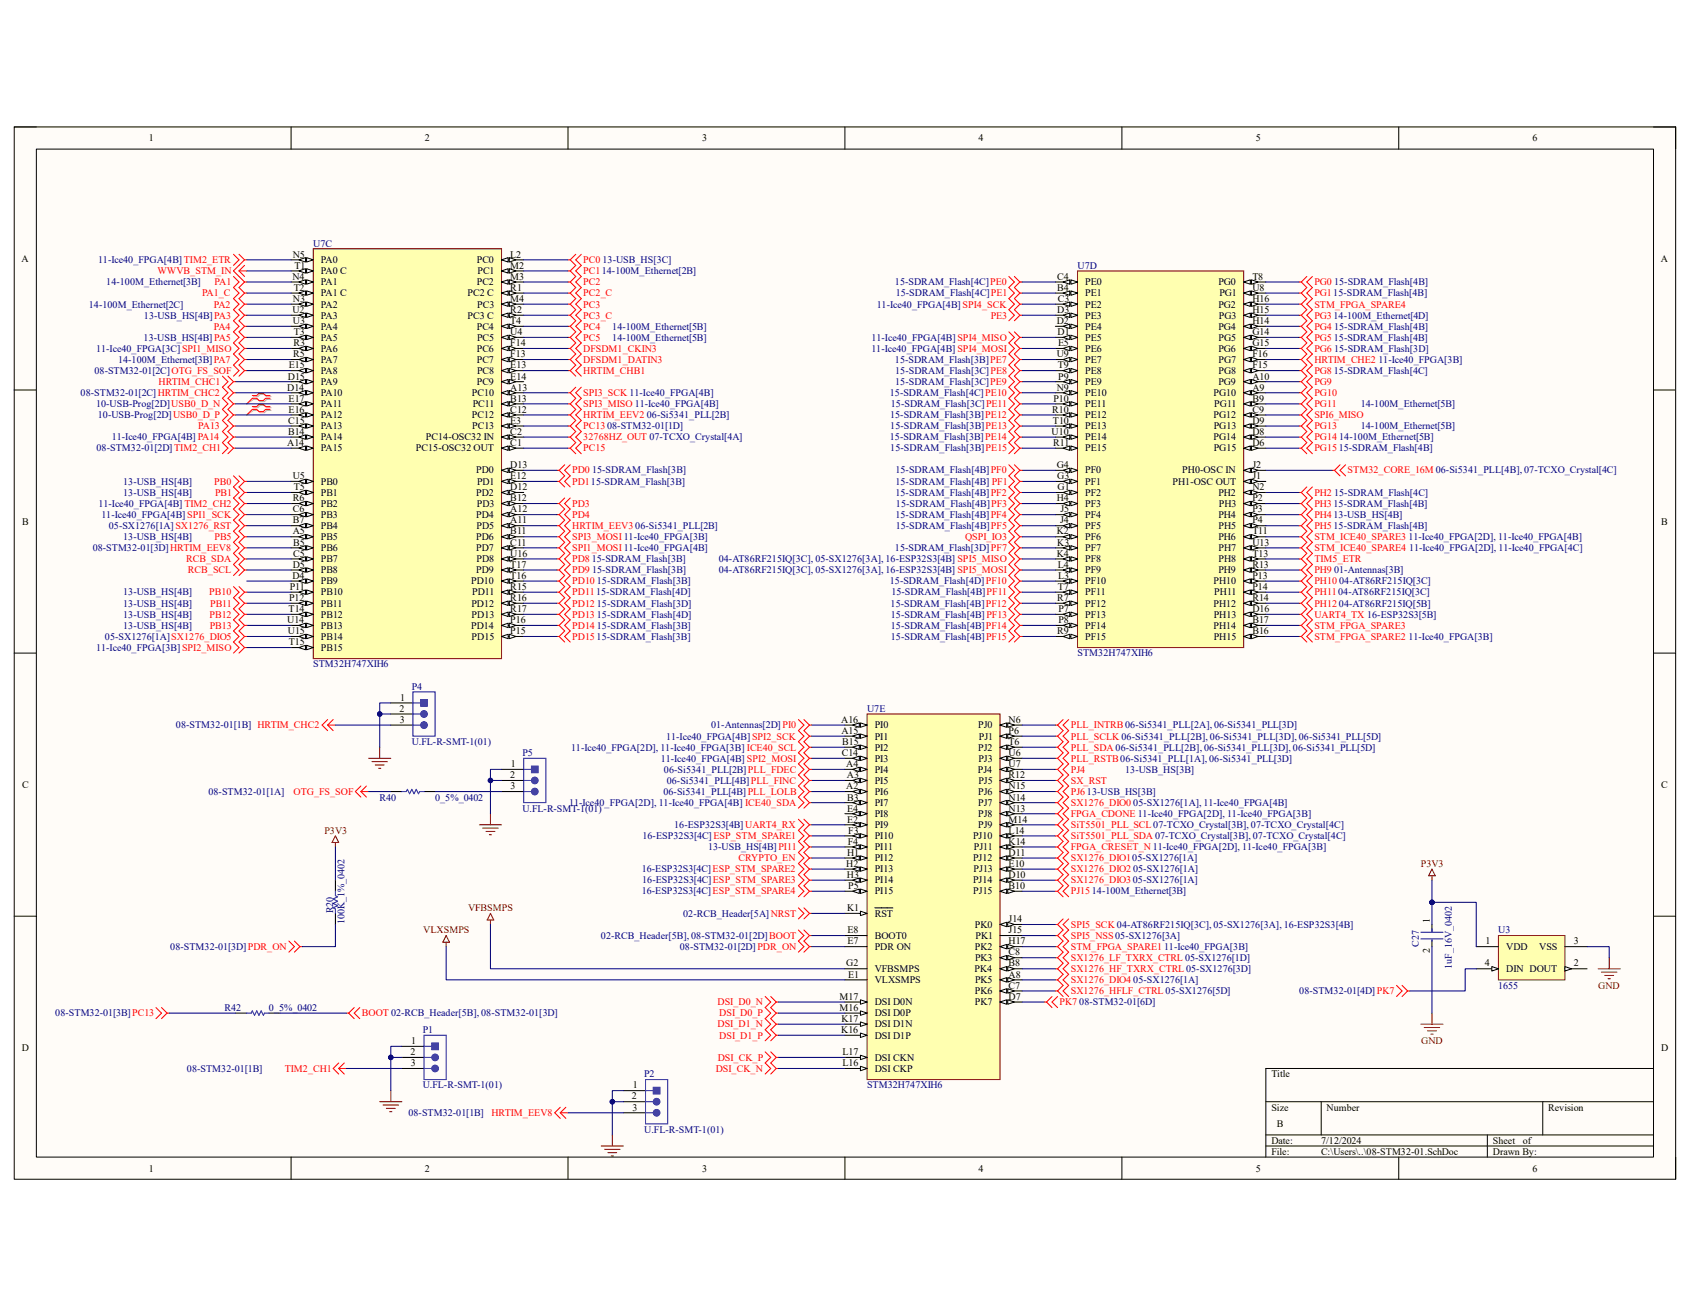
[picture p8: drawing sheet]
<svg xmlns="http://www.w3.org/2000/svg" width="279mm" height="216mm" viewBox="0 0 279 216" stroke-linecap="round" stroke-linejoin="round" font-family="sans-serif">
<defs><g id="words">
<g font-size="1.7">
<text x="24.6" y="23.4">1</text>
<text x="70.2" y="23.4">2</text>
<text x="116.1" y="23.4">3</text>
<text x="161.8" y="23.4">4</text>
<text x="207.6" y="23.4">5</text>
<text x="253.4" y="23.4">6</text>
<text x="3.6" y="43.3">A</text>
<text x="48.3" y="46.2">N4</text>
<text x="48.4" y="42.6">N5</text>
<text x="48.7" y="44.4">T1</text>
<text x="53" y="43.5">PA0</text>
<text x="53" y="45.3">PA0 C</text>
<text x="53" y="47.2">PA1</text>
<text x="78.8" y="43.5">PC0</text>
<text x="78.8" y="47.2">PC2</text>
<text x="79" y="45.3">PC1</text>
<text x="84.4" y="42.6">L2</text>
<text x="84.4" y="44.4">M2</text>
<text x="84.4" y="46.2">M3</text>
<text x="174.8" y="46.2">C4</text>
<text x="179.4" y="47.2">PE0</text>
<text x="201.4" y="47.2">PG0</text>
<text x="207.1" y="46.2">T8</text>
<text x="274.6" y="43.3">A</text>
<text x="48.3" y="51.7">U2</text>
<text x="48.4" y="49.9">N3</text>
<text x="48.4" y="53.6">U3</text>
<text x="48.6" y="48.1">T2</text>
<text x="53" y="49">PA1 C</text>
<text x="53" y="50.8">PA2</text>
<text x="53" y="52.7">PA3</text>
<text x="77.3" y="49">PC2 C</text>
<text x="77.3" y="52.7">PC3 C</text>
<text x="78.9" y="50.8">PC3</text>
<text x="84.4" y="48.1">R1</text>
<text x="84.4" y="49.9">M4</text>
<text x="84.4" y="51.7">R2</text>
<text x="84.4" y="53.6">T4</text>
<text x="174.7" y="53.6">D2</text>
<text x="174.8" y="48.1">B4</text>
<text x="174.8" y="51.7">D3</text>
<text x="174.9" y="49.9">C3</text>
<text x="179.4" y="49">PE1</text>
<text x="179.4" y="50.8">PE2</text>
<text x="179.4" y="52.7">PE3</text>
<text x="201.4" y="50.8">PG2</text>
<text x="201.5" y="52.7">PG3</text>
<text x="201.6" y="49">PG1</text>
<text x="207.1" y="48.1">U8</text>
<text x="207.1" y="49.9">H16</text>
<text x="207.1" y="51.7">H15</text>
<text x="207.1" y="53.6">H14</text>
<text x="48.5" y="59.1">R5</text>
<text x="48.5" y="57.2">R3</text>
<text x="48.6" y="55.4">T3</text>
<text x="53" y="54.5">PA4</text>
<text x="53" y="56.3">PA5</text>
<text x="53" y="58.2">PA6</text>
<text x="53" y="60">PA7</text>
<text x="78.8" y="54.5">PC4</text>
<text x="78.8" y="58.2">PC6</text>
<text x="78.8" y="60">PC7</text>
<text x="78.9" y="56.3">PC5</text>
<text x="84.4" y="55.4">U4</text>
<text x="84.4" y="57.2">F14</text>
<text x="84.4" y="59.1">F13</text>
<text x="174.7" y="59.1">U9</text>
<text x="174.8" y="55.4">D1</text>
<text x="174.9" y="57.2">E5</text>
<text x="179.4" y="54.5">PE4</text>
<text x="179.4" y="56.3">PE5</text>
<text x="179.4" y="58.2">PE6</text>
<text x="179.4" y="60">PE7</text>
<text x="201.4" y="54.5">PG4</text>
<text x="201.4" y="58.2">PG6</text>
<text x="201.5" y="56.3">PG5</text>
<text x="201.5" y="60">PG7</text>
<text x="207.1" y="55.4">G14</text>
<text x="207.1" y="57.2">G15</text>
<text x="207.1" y="59.1">F16</text>
<text x="47.5" y="64.6">D14</text>
<text x="47.6" y="62.7">D15</text>
<text x="47.8" y="60.9">E15</text>
<text x="53" y="61.8">PA8</text>
<text x="53" y="63.6">PA9</text>
<text x="53" y="65.5">PA10</text>
<text x="78" y="65.5">PC10</text>
<text x="78.8" y="63.6">PC9</text>
<text x="78.9" y="61.8">PC8</text>
<text x="84.4" y="60.9">E13</text>
<text x="84.4" y="62.7">E14</text>
<text x="84.4" y="64.6">A13</text>
<text x="174.7" y="64.6">N9</text>
<text x="174.9" y="60.9">T9</text>
<text x="175" y="62.7">P9</text>
<text x="179.4" y="61.8">PE8</text>
<text x="179.4" y="65.5">PE10</text>
<text x="179.4" y="63.6">PE9</text>
<text x="200.6" y="65.5">PG10</text>
<text x="201.4" y="63.6">PG9</text>
<text x="201.5" y="61.8">PG8</text>
<text x="207.1" y="60.9">F15</text>
<text x="207.1" y="62.7">A10</text>
<text x="207.1" y="64.6">A9</text>
<text x="47.6" y="71.9">B14</text>
<text x="47.7" y="70.1">C15</text>
<text x="47.7" y="66.4">E17</text>
<text x="47.7" y="68.2">E16</text>
<text x="53" y="67.3">PA11</text>
<text x="53" y="69.1">PA12</text>
<text x="53" y="71">PA13</text>
<text x="78" y="69.1">PC12</text>
<text x="78.1" y="71">PC13</text>
<text x="78.1" y="67.3">PC11</text>
<text x="84.4" y="66.4">B13</text>
<text x="84.4" y="68.2">C12</text>
<text x="84.4" y="70.1">E3</text>
<text x="84.4" y="71.9">C2</text>
<text x="173.9" y="71.9">U10</text>
<text x="173.9" y="68.2">R10</text>
<text x="174.1" y="70.1">T10</text>
<text x="174.2" y="66.4">P10</text>
<text x="179.4" y="69.1">PE12</text>
<text x="179.4" y="71">PE13</text>
<text x="179.4" y="67.3">PE11</text>
<text x="200.6" y="69.1">PG12</text>
<text x="200.7" y="71">PG13</text>
<text x="200.7" y="67.3">PG11</text>
<text x="207.1" y="66.4">B9</text>
<text x="207.1" y="68.2">C9</text>
<text x="207.1" y="70.1">D9</text>
<text x="207.1" y="71.9">D8</text>
<text x="47.5" y="73.7">A14</text>
<text x="53" y="72.8">PA14</text>
<text x="53" y="74.6">PA15</text>
<text x="68.7" y="74.6">PC15-OSC32 OUT</text>
<text x="70.4" y="72.8">PC14-OSC32 IN</text>
<text x="84.4" y="77.4">D13</text>
<text x="84.4" y="73.7">C1</text>
<text x="174.1" y="73.7">R11</text>
<text x="174.7" y="77.4">G4</text>
<text x="179.4" y="72.8">PE14</text>
<text x="179.4" y="74.6">PE15</text>
<text x="200.6" y="72.8">PG14</text>
<text x="200.7" y="74.6">PG15</text>
<text x="207.1" y="73.7">D6</text>
<text x="207.1" y="77.4">J2</text>
<text x="48.4" y="79.2">U5</text>
<text x="48.4" y="82.9">R6</text>
<text x="48.6" y="81">T5</text>
<text x="53" y="80.1">PB0</text>
<text x="53" y="82">PB1</text>
<text x="53" y="83.8">PB2</text>
<text x="78.7" y="78.3">PD0</text>
<text x="78.7" y="82">PD2</text>
<text x="78.8" y="83.8">PD3</text>
<text x="78.9" y="80.1">PD1</text>
<text x="84.4" y="79.2">E12</text>
<text x="84.4" y="81">D12</text>
<text x="84.4" y="82.9">B12</text>
<text x="174.7" y="82.9">H4</text>
<text x="174.8" y="79.2">G3</text>
<text x="174.8" y="81">G1</text>
<text x="179.4" y="78.3">PF0</text>
<text x="179.4" y="80.1">PF1</text>
<text x="179.4" y="82">PF2</text>
<text x="179.4" y="83.8">PF3</text>
<text x="193.8" y="80.1">PH1-OSC OUT</text>
<text x="195.5" y="78.3">PH0-OSC IN</text>
<text x="201.4" y="82">PH2</text>
<text x="201.5" y="83.8">PH3</text>
<text x="207.1" y="79.2">J1</text>
<text x="207.1" y="81">N2</text>
<text x="207.1" y="82.9">P2</text>
<text x="3.6" y="86.7">B</text>
<text x="48.4" y="88.3">A5</text>
<text x="48.4" y="84.7">C6</text>
<text x="48.4" y="86.5">B7</text>
<text x="53" y="85.6">PB3</text>
<text x="53" y="87.5">PB4</text>
<text x="53" y="89.3">PB5</text>
<text x="78.7" y="85.6">PD4</text>
<text x="78.7" y="89.3">PD6</text>
<text x="78.8" y="87.5">PD5</text>
<text x="84.4" y="84.7">A12</text>
<text x="84.4" y="86.5">A11</text>
<text x="84.4" y="88.3">B11</text>
<text x="174.7" y="88.3">K2</text>
<text x="175.3" y="86.5">J4</text>
<text x="175.3" y="84.7">J5</text>
<text x="179.4" y="85.6">PF4</text>
<text x="179.4" y="87.5">PF5</text>
<text x="179.4" y="89.3">PF6</text>
<text x="201.4" y="89.3">PH6</text>
<text x="201.4" y="85.6">PH4</text>
<text x="201.5" y="87.5">PH5</text>
<text x="207.1" y="88.3">T11</text>
<text x="207.1" y="84.7">P3</text>
<text x="207.1" y="86.5">P4</text>
<text x="274.7" y="86.7">B</text>
<text x="48.3" y="95.7">D4</text>
<text x="48.4" y="93.9">D5</text>
<text x="48.5" y="90.2">B5</text>
<text x="48.5" y="92">C5</text>
<text x="53" y="91.1">PB6</text>
<text x="53" y="92.9">PB7</text>
<text x="53" y="94.8">PB8</text>
<text x="78.7" y="91.1">PD7</text>
<text x="78.7" y="94.8">PD9</text>
<text x="78.8" y="92.9">PD8</text>
<text x="84.4" y="90.2">C11</text>
<text x="84.4" y="92">U16</text>
<text x="84.4" y="93.9">T17</text>
<text x="84.4" y="95.7">T16</text>
<text x="174.7" y="92">K4</text>
<text x="174.8" y="90.2">K3</text>
<text x="174.9" y="93.9">L4</text>
<text x="175" y="95.7">L3</text>
<text x="179.4" y="91.1">PF7</text>
<text x="179.4" y="92.9">PF8</text>
<text x="179.4" y="94.8">PF9</text>
<text x="201.4" y="94.8">PH9</text>
<text x="201.5" y="91.1">PH7</text>
<text x="201.5" y="92.9">PH8</text>
<text x="207.1" y="90.2">U13</text>
<text x="207.1" y="92">T13</text>
<text x="207.1" y="93.9">R13</text>
<text x="207.1" y="95.7">P13</text>
<text x="47.7" y="101.2">T14</text>
<text x="47.8" y="99.4">P12</text>
<text x="47.9" y="97.5">P11</text>
<text x="53" y="96.6">PB9</text>
<text x="53" y="98.4">PB10</text>
<text x="53" y="100.3">PB11</text>
<text x="77.9" y="96.6">PD10</text>
<text x="77.9" y="100.3">PD12</text>
<text x="78.1" y="98.4">PD11</text>
<text x="84.4" y="97.5">R15</text>
<text x="84.4" y="99.4">R16</text>
<text x="84.4" y="101.2">R17</text>
<text x="174.8" y="99.4">R7</text>
<text x="174.9" y="97.5">T7</text>
<text x="175" y="101.2">P7</text>
<text x="179.4" y="96.6">PF10</text>
<text x="179.4" y="98.4">PF11</text>
<text x="179.4" y="100.3">PF12</text>
<text x="200.6" y="100.3">PH12</text>
<text x="200.6" y="96.6">PH10</text>
<text x="200.7" y="98.4">PH11</text>
<text x="207.1" y="99.4">R14</text>
<text x="207.1" y="101.2">D16</text>
<text x="207.1" y="97.5">P14</text>
<text x="47.5" y="103">U14</text>
<text x="47.6" y="104.9">U15</text>
<text x="47.8" y="106.7">T15</text>
<text x="53" y="102.1">PB12</text>
<text x="53" y="103.9">PB13</text>
<text x="53" y="105.7">PB14</text>
<text x="53" y="107.6">PB15</text>
<text x="77.9" y="103.9">PD14</text>
<text x="78" y="102.1">PD13</text>
<text x="78" y="105.7">PD15</text>
<text x="84.4" y="104.9">P15</text>
<text x="84.4" y="103">P16</text>
<text x="174.8" y="104.9">R9</text>
<text x="175" y="103">P8</text>
<text x="179.4" y="105.7">PF15</text>
<text x="179.4" y="102.1">PF13</text>
<text x="179.4" y="103.9">PF14</text>
<text x="200.6" y="103.9">PH14</text>
<text x="200.7" y="102.1">PH13</text>
<text x="200.7" y="105.7">PH15</text>
<text x="207.1" y="103">B17</text>
<text x="207.1" y="104.9">B16</text>
<text x="66" y="117.6">2</text>
<text x="66.1" y="119.5">3</text>
<text x="66.2" y="115.8">1</text>
<text x="139.1" y="119.5">A16</text>
<text x="166.8" y="119.5">N6</text>
<text x="139.1" y="121.3">A15</text>
<text x="139.1" y="125">C14</text>
<text x="139.2" y="123.1">B15</text>
<text x="144.6" y="120.4">PI0</text>
<text x="144.6" y="122.3">PI1</text>
<text x="144.6" y="124.1">PI2</text>
<text x="144.6" y="125.9">PI3</text>
<text x="161.7" y="120.4">PJ0</text>
<text x="161.7" y="124.1">PJ2</text>
<text x="161.8" y="125.9">PJ3</text>
<text x="161.8" y="122.3">PJ1</text>
<text x="166.8" y="123.1">T6</text>
<text x="166.8" y="125">U6</text>
<text x="166.8" y="121.3">P6</text>
<text x="3.6" y="130.3">C</text>
<text x="84.3" y="128.7">2</text>
<text x="84.4" y="130.5">3</text>
<text x="84.5" y="126.8">1</text>
<text x="139.9" y="126.8">A4</text>
<text x="139.9" y="130.5">A2</text>
<text x="140" y="128.7">A3</text>
<text x="144.6" y="127.7">PI4</text>
<text x="144.6" y="129.6">PI5</text>
<text x="144.6" y="131.4">PI6</text>
<text x="161.7" y="127.7">PJ4</text>
<text x="161.7" y="131.4">PJ6</text>
<text x="161.8" y="129.6">PJ5</text>
<text x="166.8" y="126.8">U7</text>
<text x="166.8" y="128.7">R12</text>
<text x="166.8" y="130.5">N15</text>
<text x="274.7" y="130.3">C</text>
<text x="140.1" y="132.3">B3</text>
<text x="140.1" y="134.2">E4</text>
<text x="140.1" y="136">E2</text>
<text x="140.3" y="137.8">F3</text>
<text x="144.6" y="133.2">PI7</text>
<text x="144.6" y="135">PI8</text>
<text x="144.6" y="136.9">PI9</text>
<text x="161.7" y="133.2">PJ7</text>
<text x="161.7" y="135">PJ8</text>
<text x="161.7" y="136.9">PJ9</text>
<text x="166.8" y="132.3">N14</text>
<text x="166.8" y="134.2">N13</text>
<text x="166.8" y="136">M14</text>
<text x="166.8" y="137.8">L14</text>
<text x="139.9" y="143.3">H2</text>
<text x="140" y="141.5">H1</text>
<text x="140.2" y="139.7">F4</text>
<text x="144.6" y="138.7">PI10</text>
<text x="144.6" y="140.5">PI11</text>
<text x="144.6" y="142.4">PI12</text>
<text x="160.9" y="138.7">PJ10</text>
<text x="160.9" y="142.4">PJ12</text>
<text x="161" y="140.5">PJ11</text>
<text x="166.8" y="139.7">K14</text>
<text x="166.8" y="141.5">D11</text>
<text x="166.8" y="143.3">E10</text>
<text x="140" y="145.1">H3</text>
<text x="140.3" y="147">P5</text>
<text x="144.6" y="144.2">PI13</text>
<text x="144.6" y="146">PI14</text>
<text x="144.6" y="147.9">PI15</text>
<text x="160.9" y="146">PJ14</text>
<text x="160.9" y="147.9">PJ15</text>
<text x="161" y="144.2">PJ13</text>
<text x="166.8" y="145.1">D10</text>
<text x="166.8" y="147">B10</text>
<text x="140" y="150.6">K1</text>
<text x="140.1" y="154.3">E8</text>
<text x="144.6" y="151.6">RST</text>
<text x="144.6" y="155.2">BOOT0</text>
<text x="161.2" y="153.4">PK0</text>
<text x="161.3" y="155.2">PK1</text>
<text x="166.8" y="152.4">J14</text>
<text x="166.8" y="154.3">J15</text>
<text x="236.4" y="152.7" transform="rotate(-90 236.4 152.7)">1</text>
<text x="139.9" y="159.8">G2</text>
<text x="140.1" y="156.1">E7</text>
<text x="140.3" y="161.6">E1</text>
<text x="144.6" y="157">PDR ON</text>
<text x="144.6" y="160.7">VFBSMPS</text>
<text x="161.1" y="160.7">PK4</text>
<text x="161.2" y="157">PK2</text>
<text x="161.2" y="158.9">PK3</text>
<text x="166.8" y="156.1">H17</text>
<text x="166.8" y="157.9">C8</text>
<text x="166.8" y="159.8">B8</text>
<text x="166.8" y="161.6">A8</text>
<text x="236.4" y="157.6" transform="rotate(-90 236.4 157.6)">2</text>
<text x="245.5" y="159.8">4</text>
<text x="245.6" y="156.1">1</text>
<text x="249" y="157">VDD</text>
<text x="249" y="160.7">DIN DOUT</text>
<text x="254.5" y="157">VSS</text>
<text x="260.2" y="159.8">2</text>
<text x="260.2" y="156.1">3</text>
<text x="138.8" y="165.3">M17</text>
<text x="138.8" y="167.1">M16</text>
<text x="144.6" y="162.5">VLXSMPS</text>
<text x="144.6" y="166.2">DSI D0N</text>
<text x="161.2" y="164.4">PK6</text>
<text x="161.2" y="166.2">PK7</text>
<text x="161.2" y="162.5">PK5</text>
<text x="166.8" y="163.4">C7</text>
<text x="166.8" y="165.3">D7</text>
<text x="3.6" y="173.7">D</text>
<text x="68" y="172.6">1</text>
<text x="139.1" y="170.8">K16</text>
<text x="139.1" y="169">K17</text>
<text x="144.6" y="168">DSI D0P</text>
<text x="144.6" y="169.8">DSI D1N</text>
<text x="144.6" y="171.7">DSI D1P</text>
<text x="274.6" y="173.7">D</text>
<text x="67.9" y="174.4">2</text>
<text x="67.9" y="176.3">3</text>
<text x="104.6" y="179.9">1</text>
<text x="139.3" y="174.4">L17</text>
<text x="139.3" y="176.3">L16</text>
<text x="144.6" y="175.3">DSI CKN</text>
<text x="144.6" y="177.2">DSI CKP</text>
<text x="210.2" y="178.1">Title</text>
<text x="104.5" y="181.7">2</text>
<text x="104.6" y="183.6">3</text>
<text x="210.2" y="183.6">Size</text>
<text x="219.3" y="183.6">Number</text>
<text x="256" y="183.6">Revision</text>
<text x="210.2" y="189.1">Date:</text>
<text x="210.2" y="190.9">File:</text>
<text x="211.1" y="186.4">B</text>
<text x="218.4" y="189.1">7/12/2024</text>
<text x="218.4" y="190.9">C:\Users\..\08-STM32-01.SchDoc</text>
<text x="246.8" y="189.1">Sheet</text>
<text x="246.8" y="190.9">Drawn By:</text>
<text x="251.8" y="189.1">of</text>
<text x="24.6" y="193.7">1</text>
<text x="70.2" y="193.7">2</text>
<text x="116.1" y="193.7">3</text>
<text x="161.8" y="193.7">4</text>
<text x="207.6" y="193.7">5</text>
<text x="253.4" y="193.7">6</text>
</g>
<g font-size="1.7" fill="#000080">
<text x="51.8" y="40.8">U7C</text>
<text x="16.2" y="43.5">11-Ice40_FPGA[4B] TIM2_ETR</text>
<text x="17.6" y="47.2">14-100M_Ethernet[3B]</text>
<text x="99.6" y="43.5">13-USB_HS[3C]</text>
<text x="148" y="47.2">15-SDRAM_Flash[4C]PE0</text>
<text x="178.1" y="44.4">U7D</text>
<text x="220.6" y="47.2">15-SDRAM_Flash[4B]</text>
<text x="14.7" y="50.8">14-100M_Ethernet[2C]</text>
<text x="23.8" y="52.7">13-USB_HS[4B]PA3</text>
<text x="144.9" y="50.8">11-Ice40_FPGA[4B] SPI4_SCK</text>
<text x="148.1" y="49">15-SDRAM_Flash[4C]PE1</text>
<text x="15.9" y="58.2">11-Ice40_FPGA[3C] SPI1_MISO</text>
<text x="19.5" y="60">14-100M_Ethernet[3B]PA7</text>
<text x="23.7" y="56.3">13-USB_HS[4B]PA5</text>
<text x="101.2" y="54.5">14-100M_Ethernet[5B]</text>
<text x="101.2" y="56.3">14-100M_Ethernet[5B]</text>
<text x="144.1" y="58.2">11-Ice40_FPGA[4B] SPI4_MOSI</text>
<text x="144.1" y="56.3">11-Ice40_FPGA[4B] SPI4_MISO</text>
<text x="148" y="60">15-SDRAM_Flash[3B]PE7</text>
<text x="220.5" y="56.3">15-SDRAM_Flash[4B]</text>
<text x="220.6" y="58.2">15-SDRAM_Flash[3D]</text>
<text x="220.6" y="54.5">15-SDRAM_Flash[4B]</text>
<text x="227.9" y="60">11-Ice40_FPGA[3B]</text>
<text x="13.3" y="65.5">08-STM32-01[2C]HRTIM_CHC2</text>
<text x="15.6" y="61.8">08-STM32-01[2C]OTG_FS_SOF</text>
<text x="147.1" y="65.5">15-SDRAM_Flash[4C]PE10</text>
<text x="148" y="61.8">15-SDRAM_Flash[3C]PE8</text>
<text x="148" y="63.6">15-SDRAM_Flash[3C]PE9</text>
<text x="220.5" y="61.8">15-SDRAM_Flash[4C]</text>
<text x="15.9" y="67.3">10-USB-Prog[2D]USB0_D_N</text>
<text x="16.2" y="69.1">10-USB-Prog[2D]USB0_D_P</text>
<text x="106.9" y="69.1">06-Si5341_PLL[2B]</text>
<text x="147.2" y="69.1">15-SDRAM_Flash[3B]PE12</text>
<text x="147.2" y="71">15-SDRAM_Flash[3B]PE13</text>
<text x="147.3" y="67.3">15-SDRAM_Flash[3C]PE11</text>
<text x="225" y="71">14-100M_Ethernet[5B]</text>
<text x="225" y="67.3">14-100M_Ethernet[5B]</text>
<text x="16" y="74.6">08-STM32-01[2D]TIM2_CH1</text>
<text x="18.5" y="72.8">11-Ice40_FPGA[4B] PA14</text>
<text x="147.1" y="72.8">15-SDRAM_Flash[3B]PE14</text>
<text x="147.2" y="74.6">15-SDRAM_Flash[3B]PE15</text>
<text x="221.4" y="72.8">14-100M_Ethernet[5B]</text>
<text x="16.3" y="83.8">11-Ice40_FPGA[4B] TIM2_CH2</text>
<text x="20.4" y="80.1">13-USB_HS[4B]</text>
<text x="20.4" y="82">13-USB_HS[4B]</text>
<text x="97.9" y="78.3">15-SDRAM_Flash[3B]</text>
<text x="148" y="82">15-SDRAM_Flash[4B]PF2</text>
<text x="148" y="80.1">15-SDRAM_Flash[4B] PF1</text>
<text x="148" y="78.3">15-SDRAM_Flash[4B]PF0</text>
<text x="148.1" y="83.8">15-SDRAM_Flash[4B]PF3</text>
<text x="220.6" y="82">15-SDRAM_Flash[4C]</text>
<text x="16.8" y="85.6">11-Ice40_FPGA[4B] SPI1_SCK</text>
<text x="18" y="87.5">05-SX1276[1A]SX1276_RST</text>
<text x="20.4" y="89.3">13-USB_HS[4B]</text>
<text x="105" y="87.5">06-Si5341_PLL[2B]</text>
<text x="148" y="85.6">15-SDRAM_Flash[4B]PF4</text>
<text x="148.1" y="87.5">15-SDRAM_Flash[4B]PF5</text>
<text x="232.9" y="89.3">11-Ice40_FPGA[2D], 11-Ice40_FPGA[4B]</text>
<text x="15.3" y="91.1">08-STM32-01[3D]HRTIM_EEV8</text>
<text x="97.8" y="92.9">15-SDRAM_Flash[3B]</text>
<text x="97.9" y="94.8">15-SDRAM_Flash[3B]</text>
<text x="118.8" y="94.8">04-AT86RF215IQ[3C], 05-SX1276[3A], 16-ESP32S3[4B] SPI5_MOSI</text>
<text x="118.8" y="92.9">04-AT86RF215IQ[3C], 05-SX1276[3A], 16-ESP32S3[4B] SPI5_MISO</text>
<text x="148" y="91.1">15-SDRAM_Flash[3D]PF7</text>
<text x="220.6" y="94.8">01-Antennas[3B]</text>
<text x="233" y="91.1">11-Ice40_FPGA[2D], 11-Ice40_FPGA[4C]</text>
<text x="20.4" y="98.4">13-USB_HS[4B]</text>
<text x="20.4" y="100.3">13-USB_HS[4B]</text>
<text x="98.7" y="100.3">15-SDRAM_Flash[3D]</text>
<text x="98.7" y="96.6">15-SDRAM_Flash[3B]</text>
<text x="147.1" y="96.6">15-SDRAM_Flash[4D]PF10</text>
<text x="147.2" y="100.3">15-SDRAM_Flash[4B]PF12</text>
<text x="147.4" y="98.4">15-SDRAM_Flash[4B]PF11</text>
<text x="221.4" y="100.3">04-AT86RF215IQ[5B]</text>
<text x="221.4" y="96.6">04-AT86RF215IQ[3C]</text>
<text x="15.9" y="107.6">11-Ice40_FPGA[3B] SPI2_MISO</text>
<text x="17.4" y="105.7">05-SX1276[1A]SX1276_DIO5</text>
<text x="20.4" y="102.1">13-USB_HS[4B]</text>
<text x="20.4" y="103.9">13-USB_HS[4B]</text>
<text x="98.7" y="103.9">15-SDRAM_Flash[3B]</text>
<text x="98.7" y="102.1">15-SDRAM_Flash[4D]</text>
<text x="147.3" y="102.1">15-SDRAM_Flash[4B]PF13</text>
<text x="147.3" y="103.9">15-SDRAM_Flash[4B]PF14</text>
<text x="147.3" y="105.7">15-SDRAM_Flash[4B]PF15</text>
<text x="232.9" y="105.7">11-Ice40_FPGA[3B]</text>
<text x="51.8" y="110.3">STM32H747XIH6</text>
<text x="178.1" y="108.5">STM32H747XIH6</text>
<text x="68.1" y="114">P4</text>
<text x="143.3" y="117.6">U7E</text>
<text x="29.1" y="120.4">08-STM32-01[1B] HRTIM_CHC2</text>
<text x="68.1" y="123.1">U.FL-R-SMT-1(01)</text>
<text x="86.4" y="125">P5</text>
<text x="94.4" y="124.1">11-Ice40_FPGA[2D], 11-Ice40_FPGA[3B] ICE40_SCL</text>
<text x="109.3" y="125.9">11-Ice40_FPGA[4B] SPI2_MOSI</text>
<text x="110.2" y="122.3">11-Ice40_FPGA[4B] SPI2_SCK</text>
<text x="117.6" y="120.4">01-Antennas[2D]PI0</text>
<text x="34.5" y="131.4">08-STM32-01[1A]</text>
<text x="109.7" y="131.4">06-Si5341_PLL[4B]PLL_LOLB</text>
<text x="109.8" y="127.7">06-Si5341_PLL[2B]PLL_FDEC</text>
<text x="110.2" y="129.6">06-Si5341_PLL[4B]PLL_FINC</text>
<text x="179.7" y="131.4">13-USB_HS[3B]</text>
<text x="186" y="127.7">13-USB_HS[3B]</text>
<text x="62.7" y="132.3">R40</text>
<text x="71.9" y="132.3">0_5%_0402</text>
<text x="86.4" y="134.2">U.FL-R-SMT-1(01)</text>
<text x="94.1" y="133.2">11-Ice40_FPGA[2D], 11-Ice40_FPGA[4B] ICE40_SDA</text>
<text x="111.5" y="136.9">16-ESP32S3[4B]UART4_RX</text>
<text x="187.4" y="133.2">05-SX1276[1A], 11-Ice40_FPGA[4B]</text>
<text x="106.2" y="138.7">16-ESP32S3[4C]ESP_STM_SPARE1</text>
<text x="117.1" y="140.5">13-USB_HS[4B]PI11</text>
<text x="106.1" y="144.2">16-ESP32S3[4C]ESP_STM_SPARE2</text>
<text x="106.1" y="147.9">16-ESP32S3[4C]ESP_STM_SPARE4</text>
<text x="106.2" y="146">16-ESP32S3[4C]ESP_STM_SPARE3</text>
<text x="187.3" y="144.2">05-SX1276[1A]</text>
<text x="55.1" y="151" transform="rotate(-90 55.1 151)">R20</text>
<text x="56.9" y="152.8" transform="rotate(-90 56.9 152.8)">100K_1%_0402</text>
<text x="99.4" y="155.2">02-RCB_Header[5B], 08-STM32-01[2D]BOOT</text>
<text x="112.9" y="151.6">02-RCB_Header[5A]NRST</text>
<text x="247.7" y="154.3">U3</text>
<text x="28.2" y="157">08-STM32-01[3D]PDR_ON</text>
<text x="112.4" y="157">08-STM32-01[2D]PDR_ON</text>
<text x="192.4" y="157">11-Ice40_FPGA[3B]</text>
<text x="234.6" y="156.5" transform="rotate(-90 234.6 156.5)">C27</text>
<text x="240" y="160.1" transform="rotate(-90 240 160.1)">1uF_16V_0402</text>
<text x="37.1" y="167.1">R42</text>
<text x="44.4" y="167.1">0_5%_0402</text>
<text x="178.4" y="166.2">08-STM32-01[6D]</text>
<text x="187.4" y="162.5">05-SX1276[1A]</text>
<text x="214.8" y="164.4">08-STM32-01[4D]PK7</text>
<text x="247.7" y="163.4">1655</text>
<text x="9.1" y="168">08-STM32-01[3B]PC13</text>
<text x="69.9" y="170.8">P1</text>
<text x="30.9" y="177.2">08-STM32-01[1B]</text>
<text x="69.9" y="179.9">U.FL-R-SMT-1(01)</text>
<text x="106.5" y="178.1">P2</text>
<text x="143.3" y="179.9">STM32H747XIH6</text>
<text x="67.5" y="184.5">08-STM32-01[1B]</text>
<text x="106.5" y="187.2">U.FL-R-SMT-1(01)</text>
</g>
<g font-size="1.7" fill="#f00">
<text x="26" y="45.3">WWVB_STM_IN</text>
<text x="35.5" y="47.2">PA1</text>
<text x="96.4" y="43.5">PC0</text>
<text x="96.4" y="47.2">PC2</text>
<text x="96.4" y="45.3">PC114-100M_Ethernet[2B]</text>
<text x="217.3" y="47.2">PG0</text>
<text x="33.4" y="49">PA1_C</text>
<text x="35.3" y="50.8">PA2</text>
<text x="96.4" y="50.8">PC3</text>
<text x="96.4" y="49">PC2_C</text>
<text x="96.4" y="52.7">PC3_C</text>
<text x="163.8" y="52.7">PE3</text>
<text x="217.3" y="49">PG115-SDRAM_Flash[4B]</text>
<text x="217.3" y="50.8">STM_FPGA_SPARE4</text>
<text x="217.3" y="52.7">PG314-100M_Ethernet[4D]</text>
<text x="35.3" y="54.5">PA4</text>
<text x="96.4" y="54.5">PC4</text>
<text x="96.4" y="56.3">PC5</text>
<text x="96.4" y="58.2">DFSDM1_CKIN3</text>
<text x="96.4" y="60">DFSDM1_DATIN3</text>
<text x="217.3" y="58.2">PG6</text>
<text x="217.3" y="56.3">PG5</text>
<text x="217.3" y="54.5">PG4</text>
<text x="217.3" y="60">HRTIM_CHE2</text>
<text x="26.2" y="63.6">HRTIM_CHC1</text>
<text x="96.4" y="65.5">SPI3_SCK 11-Ice40_FPGA[4B]</text>
<text x="96.4" y="61.8">HRTIM_CHB1</text>
<text x="217.3" y="61.8">PG8</text>
<text x="217.3" y="63.6">PG9</text>
<text x="217.3" y="65.5">PG10</text>
<text x="32.8" y="71">PA13</text>
<text x="96.4" y="71">PC1308-STM32-01[1D]</text>
<text x="96.4" y="69.1">HRTIM_EEV2</text>
<text x="96.4" y="67.3">SPI3_MISO 11-Ice40_FPGA[4B]</text>
<text x="217.3" y="71">PG13</text>
<text x="217.3" y="69.1">SPI6_MISO</text>
<text x="217.3" y="67.3">PG11</text>
<text x="96.4" y="72.8">32768HZ_OUT 07-TCXO_Crystal[4A]</text>
<text x="96.4" y="74.6">PC15</text>
<text x="217.3" y="74.6">PG1515-SDRAM_Flash[4B]</text>
<text x="217.3" y="72.8">PG14</text>
<text x="35.4" y="80.1">PB0</text>
<text x="35.6" y="82">PB1</text>
<text x="94.6" y="80.1">PD115-SDRAM_Flash[3B]</text>
<text x="94.6" y="78.3">PD0</text>
<text x="94.6" y="83.8">PD3</text>
<text x="217.3" y="83.8">PH315-SDRAM_Flash[4B]</text>
<text x="217.3" y="82">PH2</text>
<text x="222.8" y="78.3">STM32_CORE_16M 06-Si5341_PLL[4B], 07-TCXO_Crystal[4C]</text>
<text x="35.5" y="89.3">PB5</text>
<text x="94.6" y="89.3">SPI3_MOSI 11-Ice40_FPGA[3B]</text>
<text x="94.6" y="85.6">PD4</text>
<text x="94.6" y="87.5">HRTIM_EEV3</text>
<text x="159.6" y="89.3">QSPI_IO3</text>
<text x="217.3" y="89.3">STM_ICE40_SPARE3</text>
<text x="217.3" y="85.6">PH413-USB_HS[4B]</text>
<text x="217.3" y="87.5">PH515-SDRAM_Flash[4B]</text>
<text x="30.8" y="92.9">RCB_SDA</text>
<text x="31.1" y="94.8">RCB_SCL</text>
<text x="94.6" y="94.8">PD9</text>
<text x="94.6" y="92.9">PD8</text>
<text x="94.6" y="91.1">SPI1_MOSI 11-Ice40_FPGA[4B]</text>
<text x="217.3" y="92.9">TIM5_ETR</text>
<text x="217.3" y="91.1">STM_ICE40_SPARE4</text>
<text x="217.3" y="94.8">PH9</text>
<text x="34.6" y="98.4">PB10</text>
<text x="34.8" y="100.3">PB11</text>
<text x="94.6" y="100.3">PD12</text>
<text x="94.6" y="98.4">PD1115-SDRAM_Flash[4D]</text>
<text x="94.6" y="96.6">PD10</text>
<text x="217.3" y="100.3">PH12</text>
<text x="217.3" y="98.4">PH1104-AT86RF215IQ[3C]</text>
<text x="217.3" y="96.6">PH10</text>
<text x="34.6" y="102.1">PB12</text>
<text x="34.7" y="103.9">PB13</text>
<text x="94.6" y="103.9">PD14</text>
<text x="94.6" y="105.7">PD1515-SDRAM_Flash[3B]</text>
<text x="94.6" y="102.1">PD13</text>
<text x="217.3" y="102.1">UART4_TX 16-ESP32S3[5B]</text>
<text x="217.3" y="103.9">STM_FPGA_SPARE3</text>
<text x="217.3" y="105.7">STM_FPGA_SPARE2</text>
<text x="177" y="120.4">PLL_INTRB06-Si5341_PLL[2A], 06-Si5341_PLL[3D]</text>
<text x="177" y="122.3">PLL_SCLK 06-Si5341_PLL[2B], 06-Si5341_PLL[3D], 06-Si5341_PLL[5D]</text>
<text x="177" y="124.1">PLL_SDA 06-Si5341_PLL[2B], 06-Si5341_PLL[3D], 06-Si5341_PLL[5D]</text>
<text x="177" y="125.9">PLL_RSTB06-Si5341_PLL[1A], 06-Si5341_PLL[3D]</text>
<text x="48.5" y="131.4">OTG_FS_SOF</text>
<text x="177" y="131.4">PJ6</text>
<text x="177" y="127.7">PJ4</text>
<text x="177" y="129.6">SX_RST</text>
<text x="177" y="136.9">SiT5501_PLL_SCL 07-TCXO_Crystal[3B], 07-TCXO_Crystal[4C]</text>
<text x="177" y="135">FPGA_CDONE 11-Ice40_FPGA[2D], 11-Ice40_FPGA[3B]</text>
<text x="177" y="133.2">SX1276_DIO0</text>
<text x="122.1" y="142.4">CRYPTO_EN</text>
<text x="177" y="142.4">SX1276_DIO105-SX1276[1A]</text>
<text x="177" y="138.7">SiT5501_PLL_SDA 07-TCXO_Crystal[3B], 07-TCXO_Crystal[4C]</text>
<text x="177" y="140.5">FPGA_CRESET_N11-Ice40_FPGA[2D], 11-Ice40_FPGA[3B]</text>
<text x="177" y="144.2">SX1276_DIO2</text>
<text x="177" y="146">SX1276_DIO305-SX1276[1A]</text>
<text x="177" y="147.9">PJ1514-100M_Ethernet[3B]</text>
<text x="177" y="155.2">SPI5_NSS05-SX1276[3A]</text>
<text x="177" y="153.4">SPI5_SCK 04-AT86RF215IQ[3C], 05-SX1276[3A], 16-ESP32S3[4B]</text>
<text x="177" y="157">STM_FPGA_SPARE1</text>
<text x="177" y="158.9">SX1276_LF_TXRX_CTRL 05-SX1276[1D]</text>
<text x="177" y="160.7">SX1276_HF_TXRX_CTRL 05-SX1276[3D]</text>
<text x="118.6" y="166.2">DSI_D0_N</text>
<text x="175.2" y="166.2">PK7</text>
<text x="177" y="162.5">SX1276_DIO4</text>
<text x="177" y="164.4">SX1276_HFLF_CTRL 05-SX1276[5D]</text>
<text x="59.8" y="168">BOOT 02-RCB_Header[5B], 08-STM32-01[3D]</text>
<text x="118.6" y="169.8">DSI_D1_N</text>
<text x="118.9" y="168">DSI_D0_P</text>
<text x="118.9" y="171.7">DSI_D1_P</text>
<text x="47.1" y="177.2">TIM2_CH1</text>
<text x="118.3" y="177.2">DSI_CK_N</text>
<text x="118.7" y="175.3">DSI_CK_P</text>
<text x="81.2" y="184.5">HRTIM_EEV8</text>
</g>
<g font-size="1.7" fill="#800000">
<text x="53.6" y="137.8">P3V3</text>
<text x="234.9" y="143.3">P3V3</text>
<text x="70" y="154.3">VLXSMPS</text>
<text x="77.4" y="150.6">VFBSMPS</text>
<text x="264.2" y="163.4">GND</text>
<text x="234.9" y="172.6">GND</text>
</g>
</g></defs>
<path d="M2.3 21h274.7v173.9h-274.7z" fill-rule="evenodd" fill="#fffcf8"/>
<path d="M2.3 21h274.7v173.9h-274.7z" fill="none" stroke="#000" stroke-width=".17"/>
<path d="M6 24.6h267.4v166.7h-267.4z" fill-rule="evenodd" fill="#fffcf8"/>
<g fill="none" stroke="#000" stroke-width=".17">
<path d="M2.3 21h3.7M6 24.6h267.4v166.7h-267.4zM48.1 21v3.6M93.9 21v3.6M139.7 21v3.6M185.5 21v3.6M231.2 21v3.6M273.4 21h3.6v3.6M2.3 64.5h3.7M273.4 64.5h3.6M2.3 108h3.7M273.4 108h3.6"/>
<path d="M2.3 151.5h3.7M273.4 151.5h3.6M273.4 176.6h-64.1v14.7M48.1 191.3v3.6M93.9 191.3v3.6M139.7 191.3v3.6M185.5 191.3v3.6M209.3 182.1h64.1M209.3 187.6h64.1M209.3 189.5h64.1M218.4 182.1v5.5M231.2 191.3v3.6"/>
<path d="M245.9 187.6v3.7M255.1 182.1v5.5M277 191.3v3.6"/>
</g>
<path d="M51.8 41.1h31.1v67.8h-31.1z" fill-rule="evenodd" fill="#ffffb0"/>
<path d="M51.8 41.1h31.1v67.8h-31.1z" fill="none" stroke="#800000" stroke-width=".17"/>
<path d="M48.1 79.6h3.7" fill="none" stroke="#000" stroke-width=".17"/>
<path d="M50.7 79.2l1.1 .4-1.1 .3z" fill="#f8fcff"/>
<path d="M50.7 79.2l1.1 .4-1.1 .3z" fill="none" stroke="#000" stroke-width=".17"/>
<path d="M49.4 79.6l1.1-.4v.7z" fill="#f8fcff"/>
<path d="M49.4 79.6l1.1-.4v.7zM48.1 81.4h3.7" fill="none" stroke="#000" stroke-width=".17"/>
<path d="M50.7 81l1.1 .4-1.1 .4z" fill="#f8fcff"/>
<path d="M50.7 81l1.1 .4-1.1 .4z" fill="none" stroke="#000" stroke-width=".17"/>
<path d="M49.4 81.4l1.1-.4v.8z" fill="#f8fcff"/>
<path d="M48.1 83.2h3.7M49.4 81.4l1.1-.4v.8z" fill="none" stroke="#000" stroke-width=".17"/>
<path d="M50.7 82.9l1.1 .3-1.1 .4z" fill="#f8fcff"/>
<path d="M50.7 82.9l1.1 .3-1.1 .4z" fill="none" stroke="#000" stroke-width=".17"/>
<path d="M49.4 83.2l1.1-.3v.7z" fill="#f8fcff"/>
<path d="M48.1 85.1h3.7M49.4 83.2l1.1-.3v.7z" fill="none" stroke="#000" stroke-width=".17"/>
<path d="M50.7 84.7l1.1 .4-1.1 .3z" fill="#f8fcff"/>
<path d="M50.7 84.7l1.1 .4-1.1 .3z" fill="none" stroke="#000" stroke-width=".17"/>
<path d="M49.4 85.1l1.1-.4v.7z" fill="#f8fcff"/>
<path d="M48.1 86.9h3.7M49.4 85.1l1.1-.4v.7z" fill="none" stroke="#000" stroke-width=".17"/>
<path d="M50.7 86.5l1.1 .4-1.1 .4z" fill="#f8fcff"/>
<path d="M50.7 86.5l1.1 .4-1.1 .4z" fill="none" stroke="#000" stroke-width=".17"/>
<path d="M49.4 86.9l1.1-.4v.8z" fill="#f8fcff"/>
<path d="M48.1 88.7h3.7M49.4 86.9l1.1-.4v.8z" fill="none" stroke="#000" stroke-width=".17"/>
<path d="M50.7 88.4l1.1 .3-1.1 .4z" fill="#f8fcff"/>
<path d="M50.7 88.4l1.1 .3-1.1 .4z" fill="none" stroke="#000" stroke-width=".17"/>
<path d="M49.4 88.7l1.1-.3v.7z" fill="#f8fcff"/>
<path d="M48.1 90.6h3.7M49.4 88.7l1.1-.3v.7z" fill="none" stroke="#000" stroke-width=".17"/>
<path d="M50.7 90.2l1.1 .4-1.1 .3z" fill="#f8fcff"/>
<path d="M50.7 90.2l1.1 .4-1.1 .3z" fill="none" stroke="#000" stroke-width=".17"/>
<path d="M49.4 90.6l1.1-.4v.7z" fill="#f8fcff"/>
<path d="M48.1 92.4h3.7M49.4 90.6l1.1-.4v.7z" fill="none" stroke="#000" stroke-width=".17"/>
<path d="M50.7 92l1.1 .4-1.1 .4z" fill="#f8fcff"/>
<path d="M50.7 92l1.1 .4-1.1 .4z" fill="none" stroke="#000" stroke-width=".17"/>
<path d="M49.4 92.4l1.1-.4v.8z" fill="#f8fcff"/>
<path d="M48.1 94.2h3.7M49.4 92.4l1.1-.4v.8z" fill="none" stroke="#000" stroke-width=".17"/>
<path d="M50.7 93.9l1.1 .3-1.1 .4z" fill="#f8fcff"/>
<path d="M50.7 93.9l1.1 .3-1.1 .4z" fill="none" stroke="#000" stroke-width=".17"/>
<path d="M49.4 94.2l1.1-.3v.7z" fill="#f8fcff"/>
<path d="M48.1 96.1h3.7M49.4 94.2l1.1-.3v.7z" fill="none" stroke="#000" stroke-width=".17"/>
<path d="M50.7 95.7l1.1 .4-1.1 .3z" fill="#f8fcff"/>
<path d="M50.7 95.7l1.1 .4-1.1 .3z" fill="none" stroke="#000" stroke-width=".17"/>
<path d="M49.4 96.1l1.1-.4v.7z" fill="#f8fcff"/>
<path d="M49.4 96.1l1.1-.4v.7zM48.1 101.6h3.7" fill="none" stroke="#000" stroke-width=".17"/>
<path d="M50.7 101.2l1.1 .4-1.1 .3z" fill="#f8fcff"/>
<path d="M50.7 101.2l1.1 .4-1.1 .3z" fill="none" stroke="#000" stroke-width=".17"/>
<path d="M49.4 101.6l1.1-.4v.7z" fill="#f8fcff"/>
<path d="M48.1 103.4h3.7M49.4 101.6l1.1-.4v.7z" fill="none" stroke="#000" stroke-width=".17"/>
<path d="M50.7 103l1.1 .4-1.1 .4z" fill="#f8fcff"/>
<path d="M50.7 103l1.1 .4-1.1 .4z" fill="none" stroke="#000" stroke-width=".17"/>
<path d="M49.4 103.4l1.1-.4v.8z" fill="#f8fcff"/>
<path d="M48.1 105.2h3.7M49.4 103.4l1.1-.4v.8z" fill="none" stroke="#000" stroke-width=".17"/>
<path d="M50.7 104.9l1.1 .3-1.1 .4z" fill="#f8fcff"/>
<path d="M50.7 104.9l1.1 .3-1.1 .4z" fill="none" stroke="#000" stroke-width=".17"/>
<path d="M49.4 105.2l1.1-.3v.7z" fill="#f8fcff"/>
<path d="M48.1 107.1h3.7M49.4 105.2l1.1-.3v.7z" fill="none" stroke="#000" stroke-width=".17"/>
<path d="M50.7 106.7l1.1 .4-1.1 .3z" fill="#f8fcff"/>
<path d="M50.7 106.7l1.1 .4-1.1 .3z" fill="none" stroke="#000" stroke-width=".17"/>
<path d="M49.4 107.1l1.1-.4v.7z" fill="#f8fcff"/>
<path d="M82.9 77.8h3.7M49.4 107.1l1.1-.4v.7z" fill="none" stroke="#000" stroke-width=".17"/>
<path d="M82.9 77.7l1.1-.3v.7z" fill="#f8fcff"/>
<path d="M82.9 77.7l1.1-.3v.7z" fill="none" stroke="#000" stroke-width=".17"/>
<path d="M84.2 77.4l1.1 .3-1.1 .4z" fill="#f8fcff"/>
<path d="M82.9 79.6h3.7M84.2 77.4l1.1 .3-1.1 .4z" fill="none" stroke="#000" stroke-width=".17"/>
<path d="M82.9 79.6l1.1-.4v.7z" fill="#f8fcff"/>
<path d="M82.9 79.6l1.1-.4v.7z" fill="none" stroke="#000" stroke-width=".17"/>
<path d="M84.2 79.2l1.1 .4-1.1 .3z" fill="#f8fcff"/>
<path d="M84.2 79.2l1.1 .4-1.1 .3zM82.9 81.4h3.7" fill="none" stroke="#000" stroke-width=".17"/>
<path d="M82.9 81.4l1.1-.4v.8z" fill="#f8fcff"/>
<path d="M82.9 81.4l1.1-.4v.8z" fill="none" stroke="#000" stroke-width=".17"/>
<path d="M84.2 81l1.1 .4-1.1 .4z" fill="#f8fcff"/>
<path d="M82.9 83.2h3.7M84.2 81l1.1 .4-1.1 .4z" fill="none" stroke="#000" stroke-width=".17"/>
<path d="M82.9 83.2l1.1-.3v.7z" fill="#f8fcff"/>
<path d="M82.9 83.2l1.1-.3v.7z" fill="none" stroke="#000" stroke-width=".17"/>
<path d="M84.2 82.9l1.1 .3-1.1 .4z" fill="#f8fcff"/>
<path d="M82.9 85.1h3.7M84.2 82.9l1.1 .3-1.1 .4z" fill="none" stroke="#000" stroke-width=".17"/>
<path d="M82.9 85.1l1.1-.4v.7z" fill="#f8fcff"/>
<path d="M82.9 85.1l1.1-.4v.7z" fill="none" stroke="#000" stroke-width=".17"/>
<path d="M84.2 84.7l1.1 .4-1.1 .3z" fill="#f8fcff"/>
<path d="M82.9 86.9h3.7M84.2 84.7l1.1 .4-1.1 .3z" fill="none" stroke="#000" stroke-width=".17"/>
<path d="M82.9 86.9l1.1-.4v.8z" fill="#f8fcff"/>
<path d="M82.9 86.9l1.1-.4v.8z" fill="none" stroke="#000" stroke-width=".17"/>
<path d="M84.2 86.5l1.1 .4-1.1 .4z" fill="#f8fcff"/>
<path d="M82.9 88.7h3.7M84.2 86.5l1.1 .4-1.1 .4z" fill="none" stroke="#000" stroke-width=".17"/>
<path d="M82.9 88.7l1.1-.3v.7z" fill="#f8fcff"/>
<path d="M82.9 88.7l1.1-.3v.7z" fill="none" stroke="#000" stroke-width=".17"/>
<path d="M84.2 88.4l1.1 .3-1.1 .4z" fill="#f8fcff"/>
<path d="M82.9 90.6h3.7M84.2 88.4l1.1 .3-1.1 .4z" fill="none" stroke="#000" stroke-width=".17"/>
<path d="M82.9 90.6l1.1-.4v.7z" fill="#f8fcff"/>
<path d="M82.9 90.6l1.1-.4v.7z" fill="none" stroke="#000" stroke-width=".17"/>
<path d="M84.2 90.2l1.1 .4-1.1 .3z" fill="#f8fcff"/>
<path d="M82.9 92.4h3.7M84.2 90.2l1.1 .4-1.1 .3z" fill="none" stroke="#000" stroke-width=".17"/>
<path d="M82.9 92.4l1.1-.4v.8z" fill="#f8fcff"/>
<path d="M82.9 92.4l1.1-.4v.8z" fill="none" stroke="#000" stroke-width=".17"/>
<path d="M84.2 92l1.1 .4-1.1 .4z" fill="#f8fcff"/>
<path d="M82.9 94.2h3.7M84.2 92l1.1 .4-1.1 .4z" fill="none" stroke="#000" stroke-width=".17"/>
<path d="M82.9 94.2l1.1-.3v.7z" fill="#f8fcff"/>
<path d="M82.9 94.2l1.1-.3v.7z" fill="none" stroke="#000" stroke-width=".17"/>
<path d="M84.2 93.9l1.1 .3-1.1 .4z" fill="#f8fcff"/>
<path d="M82.9 96.1h3.7M84.2 93.9l1.1 .3-1.1 .4z" fill="none" stroke="#000" stroke-width=".17"/>
<path d="M82.9 96.1l1.1-.4v.7z" fill="#f8fcff"/>
<path d="M82.9 96.1l1.1-.4v.7z" fill="none" stroke="#000" stroke-width=".17"/>
<path d="M84.2 95.7l1.1 .4-1.1 .3z" fill="#f8fcff"/>
<path d="M82.9 97.9h3.7M84.2 95.7l1.1 .4-1.1 .3z" fill="none" stroke="#000" stroke-width=".17"/>
<path d="M82.9 97.9l1.1-.4v.8z" fill="#f8fcff"/>
<path d="M82.9 97.9l1.1-.4v.8z" fill="none" stroke="#000" stroke-width=".17"/>
<path d="M84.2 97.5l1.1 .4-1.1 .4z" fill="#f8fcff"/>
<path d="M82.9 99.7h3.7M84.2 97.5l1.1 .4-1.1 .4z" fill="none" stroke="#000" stroke-width=".17"/>
<path d="M82.9 99.7l1.1-.3v.7z" fill="#f8fcff"/>
<path d="M82.9 99.7l1.1-.3v.7z" fill="none" stroke="#000" stroke-width=".17"/>
<path d="M84.2 99.4l1.1 .3-1.1 .4z" fill="#f8fcff"/>
<path d="M84.2 99.4l1.1 .3-1.1 .4zM82.9 101.6h3.7" fill="none" stroke="#000" stroke-width=".17"/>
<path d="M82.9 101.6l1.1-.4v.7z" fill="#f8fcff"/>
<path d="M82.9 101.6l1.1-.4v.7z" fill="none" stroke="#000" stroke-width=".17"/>
<path d="M84.2 101.2l1.1 .4-1.1 .3z" fill="#f8fcff"/>
<path d="M82.9 43h3.7M84.2 101.2l1.1 .4-1.1 .3z" fill="none" stroke="#000" stroke-width=".17"/>
<path d="M82.9 43l1.1-.4v.7z" fill="#f8fcff"/>
<path d="M82.9 43l1.1-.4v.7z" fill="none" stroke="#000" stroke-width=".17"/>
<path d="M84.2 42.6l1.1 .4-1.1 .3z" fill="#f8fcff"/>
<path d="M82.9 44.8h3.7M84.2 42.6l1.1 .4-1.1 .3z" fill="none" stroke="#000" stroke-width=".17"/>
<path d="M82.9 44.8l1.1-.4v.8z" fill="#f8fcff"/>
<path d="M82.9 44.8l1.1-.4v.8z" fill="none" stroke="#000" stroke-width=".17"/>
<path d="M84.2 44.4l1.1 .4-1.1 .4z" fill="#f8fcff"/>
<path d="M82.9 46.6h3.7M84.2 44.4l1.1 .4-1.1 .4z" fill="none" stroke="#000" stroke-width=".17"/>
<path d="M82.9 46.6l1.1-.3v.7z" fill="#f8fcff"/>
<path d="M82.9 46.6l1.1-.3v.7z" fill="none" stroke="#000" stroke-width=".17"/>
<path d="M84.2 46.3l1.1 .3-1.1 .4z" fill="#f8fcff"/>
<path d="M82.9 48.5h3.7M84.2 46.3l1.1 .3-1.1 .4z" fill="none" stroke="#000" stroke-width=".17"/>
<path d="M82.9 48.5l1.1-.4v.7z" fill="#f8fcff"/>
<path d="M82.9 48.5l1.1-.4v.7z" fill="none" stroke="#000" stroke-width=".17"/>
<path d="M84.2 48.1l1.1 .4-1.1 .3z" fill="#f8fcff"/>
<path d="M82.9 50.3h3.7M84.2 48.1l1.1 .4-1.1 .3z" fill="none" stroke="#000" stroke-width=".17"/>
<path d="M82.9 50.3l1.1-.4v.7z" fill="#f8fcff"/>
<path d="M82.9 50.3l1.1-.4v.7z" fill="none" stroke="#000" stroke-width=".17"/>
<path d="M84.2 49.9l1.1 .4-1.1 .3z" fill="#f8fcff"/>
<path d="M82.9 52.1h3.7M84.2 49.9l1.1 .4-1.1 .3z" fill="none" stroke="#000" stroke-width=".17"/>
<path d="M82.9 52.1l1.1-.4v.8z" fill="#f8fcff"/>
<path d="M82.9 52.1l1.1-.4v.8z" fill="none" stroke="#000" stroke-width=".17"/>
<path d="M84.2 51.7l1.1 .4-1.1 .4z" fill="#f8fcff"/>
<path d="M82.9 53.9h3.7M84.2 51.7l1.1 .4-1.1 .4z" fill="none" stroke="#000" stroke-width=".17"/>
<path d="M82.9 53.9l1.1-.3v.7z" fill="#f8fcff"/>
<path d="M82.9 53.9l1.1-.3v.7z" fill="none" stroke="#000" stroke-width=".17"/>
<path d="M84.2 53.6l1.1 .3-1.1 .4z" fill="#f8fcff"/>
<path d="M82.9 55.8h3.7M84.2 53.6l1.1 .3-1.1 .4z" fill="none" stroke="#000" stroke-width=".17"/>
<path d="M82.9 55.8l1.1-.4v.7z" fill="#f8fcff"/>
<path d="M82.9 55.8l1.1-.4v.7z" fill="none" stroke="#000" stroke-width=".17"/>
<path d="M84.2 55.4l1.1 .4-1.1 .3z" fill="#f8fcff"/>
<path d="M82.9 57.6h3.7M84.2 55.4l1.1 .4-1.1 .3z" fill="none" stroke="#000" stroke-width=".17"/>
<path d="M82.9 57.6l1.1-.4v.8z" fill="#f8fcff"/>
<path d="M82.9 57.6l1.1-.4v.8z" fill="none" stroke="#000" stroke-width=".17"/>
<path d="M84.2 57.2l1.1 .4-1.1 .4z" fill="#f8fcff"/>
<path d="M82.9 59.4h3.7M84.2 57.2l1.1 .4-1.1 .4z" fill="none" stroke="#000" stroke-width=".17"/>
<path d="M82.9 59.4l1.1-.3v.7z" fill="#f8fcff"/>
<path d="M82.9 59.4l1.1-.3v.7z" fill="none" stroke="#000" stroke-width=".17"/>
<path d="M84.2 59.1l1.1 .3-1.1 .4z" fill="#f8fcff"/>
<path d="M84.2 59.1l1.1 .3-1.1 .4zM82.9 61.3h3.7" fill="none" stroke="#000" stroke-width=".17"/>
<path d="M82.9 61.3l1.1-.4v.7z" fill="#f8fcff"/>
<path d="M82.9 61.3l1.1-.4v.7z" fill="none" stroke="#000" stroke-width=".17"/>
<path d="M84.2 60.9l1.1 .4-1.1 .3z" fill="#f8fcff"/>
<path d="M82.9 63.1h3.7M84.2 60.9l1.1 .4-1.1 .3z" fill="none" stroke="#000" stroke-width=".17"/>
<path d="M82.9 63.1l1.1-.4v.8z" fill="#f8fcff"/>
<path d="M82.9 63.1l1.1-.4v.8z" fill="none" stroke="#000" stroke-width=".17"/>
<path d="M84.2 62.7l1.1 .4-1.1 .4z" fill="#f8fcff"/>
<path d="M82.9 64.9h3.7M84.2 62.7l1.1 .4-1.1 .4z" fill="none" stroke="#000" stroke-width=".17"/>
<path d="M82.9 64.9l1.1-.3v.7z" fill="#f8fcff"/>
<path d="M82.9 64.9l1.1-.3v.7z" fill="none" stroke="#000" stroke-width=".17"/>
<path d="M84.2 64.6l1.1 .3-1.1 .4z" fill="#f8fcff"/>
<path d="M82.9 66.8h3.7M84.2 64.6l1.1 .3-1.1 .4z" fill="none" stroke="#000" stroke-width=".17"/>
<path d="M82.9 66.8l1.1-.4v.7z" fill="#f8fcff"/>
<path d="M82.9 66.8l1.1-.4v.7z" fill="none" stroke="#000" stroke-width=".17"/>
<path d="M84.2 66.4l1.1 .4-1.1 .3z" fill="#f8fcff"/>
<path d="M82.9 68.6h3.7M84.2 66.4l1.1 .4-1.1 .3z" fill="none" stroke="#000" stroke-width=".17"/>
<path d="M82.9 68.6l1.1-.4v.8z" fill="#f8fcff"/>
<path d="M82.9 68.6l1.1-.4v.8z" fill="none" stroke="#000" stroke-width=".17"/>
<path d="M84.2 68.2l1.1 .4-1.1 .4z" fill="#f8fcff"/>
<path d="M82.9 70.4h3.7M84.2 68.2l1.1 .4-1.1 .4z" fill="none" stroke="#000" stroke-width=".17"/>
<path d="M82.9 70.4l1.1-.3v.7z" fill="#f8fcff"/>
<path d="M82.9 70.4l1.1-.3v.7z" fill="none" stroke="#000" stroke-width=".17"/>
<path d="M84.2 70.1l1.1 .3-1.1 .4z" fill="#f8fcff"/>
<path d="M82.9 72.3h3.7M84.2 70.1l1.1 .3-1.1 .4z" fill="none" stroke="#000" stroke-width=".17"/>
<path d="M82.9 72.3l1.1-.4v.7z" fill="#f8fcff"/>
<path d="M82.9 72.3l1.1-.4v.7z" fill="none" stroke="#000" stroke-width=".17"/>
<path d="M84.2 71.9l1.1 .4-1.1 .3z" fill="#f8fcff"/>
<path d="M82.9 74.1h3.7M84.2 71.9l1.1 .4-1.1 .3z" fill="none" stroke="#000" stroke-width=".17"/>
<path d="M82.9 74.1l1.1-.4v.8z" fill="#f8fcff"/>
<path d="M82.9 74.1l1.1-.4v.8z" fill="none" stroke="#000" stroke-width=".17"/>
<path d="M84.2 73.7l1.1 .4-1.1 .4z" fill="#f8fcff"/>
<path d="M48.1 43h3.7M84.2 73.7l1.1 .4-1.1 .4z" fill="none" stroke="#000" stroke-width=".17"/>
<path d="M50.7 42.6l1.1 .4-1.1 .3z" fill="#f8fcff"/>
<path d="M50.7 42.6l1.1 .4-1.1 .3z" fill="none" stroke="#000" stroke-width=".17"/>
<path d="M49.4 43l1.1-.4v.7z" fill="#f8fcff"/>
<path d="M48.1 44.8h3.7M49.4 43l1.1-.4v.7z" fill="none" stroke="#000" stroke-width=".17"/>
<path d="M50.7 44.4l1.1 .4-1.1 .4z" fill="#f8fcff"/>
<path d="M50.7 44.4l1.1 .4-1.1 .4z" fill="none" stroke="#000" stroke-width=".17"/>
<path d="M49.4 44.8l1.1-.4v.8z" fill="#f8fcff"/>
<path d="M48.1 46.6h3.7M49.4 44.8l1.1-.4v.8z" fill="none" stroke="#000" stroke-width=".17"/>
<path d="M50.7 46.3l1.1 .3-1.1 .4z" fill="#f8fcff"/>
<path d="M50.7 46.3l1.1 .3-1.1 .4z" fill="none" stroke="#000" stroke-width=".17"/>
<path d="M49.4 46.6l1.1-.3v.7z" fill="#f8fcff"/>
<path d="M48.1 48.5h3.7M49.4 46.6l1.1-.3v.7z" fill="none" stroke="#000" stroke-width=".17"/>
<path d="M50.7 48.1l1.1 .4-1.1 .3z" fill="#f8fcff"/>
<path d="M50.7 48.1l1.1 .4-1.1 .3z" fill="none" stroke="#000" stroke-width=".17"/>
<path d="M49.4 48.5l1.1-.4v.7z" fill="#f8fcff"/>
<path d="M48.1 50.3h3.7M49.4 48.5l1.1-.4v.7z" fill="none" stroke="#000" stroke-width=".17"/>
<path d="M50.7 49.9l1.1 .4-1.1 .3z" fill="#f8fcff"/>
<path d="M50.7 49.9l1.1 .4-1.1 .3z" fill="none" stroke="#000" stroke-width=".17"/>
<path d="M49.4 50.3l1.1-.4v.7z" fill="#f8fcff"/>
<path d="M48.1 52.1h3.7M49.4 50.3l1.1-.4v.7z" fill="none" stroke="#000" stroke-width=".17"/>
<path d="M50.7 51.7l1.1 .4-1.1 .4z" fill="#f8fcff"/>
<path d="M50.7 51.7l1.1 .4-1.1 .4z" fill="none" stroke="#000" stroke-width=".17"/>
<path d="M49.4 52.1l1.1-.4v.8z" fill="#f8fcff"/>
<path d="M48.1 53.9h3.7M49.4 52.1l1.1-.4v.8z" fill="none" stroke="#000" stroke-width=".17"/>
<path d="M50.7 53.6l1.1 .3-1.1 .4z" fill="#f8fcff"/>
<path d="M50.7 53.6l1.1 .3-1.1 .4z" fill="none" stroke="#000" stroke-width=".17"/>
<path d="M49.4 53.9l1.1-.3v.7z" fill="#f8fcff"/>
<path d="M48.1 55.8h3.7M49.4 53.9l1.1-.3v.7z" fill="none" stroke="#000" stroke-width=".17"/>
<path d="M50.7 55.4l1.1 .4-1.1 .3z" fill="#f8fcff"/>
<path d="M50.7 55.4l1.1 .4-1.1 .3z" fill="none" stroke="#000" stroke-width=".17"/>
<path d="M49.4 55.8l1.1-.4v.7z" fill="#f8fcff"/>
<path d="M48.1 57.6h3.7M49.4 55.8l1.1-.4v.7z" fill="none" stroke="#000" stroke-width=".17"/>
<path d="M50.7 57.2l1.1 .4-1.1 .4z" fill="#f8fcff"/>
<path d="M50.7 57.2l1.1 .4-1.1 .4z" fill="none" stroke="#000" stroke-width=".17"/>
<path d="M49.4 57.6l1.1-.4v.8z" fill="#f8fcff"/>
<path d="M48.1 59.4h3.7M49.4 57.6l1.1-.4v.8z" fill="none" stroke="#000" stroke-width=".17"/>
<path d="M50.7 59.1l1.1 .3-1.1 .4z" fill="#f8fcff"/>
<path d="M50.7 59.1l1.1 .3-1.1 .4z" fill="none" stroke="#000" stroke-width=".17"/>
<path d="M49.4 59.4l1.1-.3v.7z" fill="#f8fcff"/>
<path d="M49.4 59.4l1.1-.3v.7zM48.1 61.3h3.7" fill="none" stroke="#000" stroke-width=".17"/>
<path d="M50.7 60.9l1.1 .4-1.1 .3z" fill="#f8fcff"/>
<path d="M50.7 60.9l1.1 .4-1.1 .3z" fill="none" stroke="#000" stroke-width=".17"/>
<path d="M49.4 61.3l1.1-.4v.7z" fill="#f8fcff"/>
<path d="M48.1 63.1h3.7M49.4 61.3l1.1-.4v.7z" fill="none" stroke="#000" stroke-width=".17"/>
<path d="M50.7 62.7l1.1 .4-1.1 .4z" fill="#f8fcff"/>
<path d="M50.7 62.7l1.1 .4-1.1 .4z" fill="none" stroke="#000" stroke-width=".17"/>
<path d="M49.4 63.1l1.1-.4v.8z" fill="#f8fcff"/>
<path d="M48.1 64.9h3.7M49.4 63.1l1.1-.4v.8z" fill="none" stroke="#000" stroke-width=".17"/>
<path d="M50.7 64.6l1.1 .3-1.1 .4z" fill="#f8fcff"/>
<path d="M50.7 64.6l1.1 .3-1.1 .4z" fill="none" stroke="#000" stroke-width=".17"/>
<path d="M49.4 64.9l1.1-.3v.7z" fill="#f8fcff"/>
<path d="M48.1 66.8h3.7M49.4 64.9l1.1-.3v.7z" fill="none" stroke="#000" stroke-width=".17"/>
<path d="M50.7 66.4l1.1 .4-1.1 .3z" fill="#f8fcff"/>
<path d="M50.7 66.4l1.1 .4-1.1 .3z" fill="none" stroke="#000" stroke-width=".17"/>
<path d="M49.4 66.8l1.1-.4v.7z" fill="#f8fcff"/>
<path d="M48.1 68.6h3.7M49.4 66.8l1.1-.4v.7z" fill="none" stroke="#000" stroke-width=".17"/>
<path d="M50.7 68.2l1.1 .4-1.1 .4z" fill="#f8fcff"/>
<path d="M50.7 68.2l1.1 .4-1.1 .4z" fill="none" stroke="#000" stroke-width=".17"/>
<path d="M49.4 68.6l1.1-.4v.8z" fill="#f8fcff"/>
<path d="M48.1 70.4h3.7M49.4 68.6l1.1-.4v.8z" fill="none" stroke="#000" stroke-width=".17"/>
<path d="M50.7 70.1l1.1 .3-1.1 .4z" fill="#f8fcff"/>
<path d="M50.7 70.1l1.1 .3-1.1 .4z" fill="none" stroke="#000" stroke-width=".17"/>
<path d="M49.4 70.4l1.1-.3v.7z" fill="#f8fcff"/>
<path d="M48.1 72.3h3.7M49.4 70.4l1.1-.3v.7z" fill="none" stroke="#000" stroke-width=".17"/>
<path d="M50.7 71.9l1.1 .4-1.1 .3z" fill="#f8fcff"/>
<path d="M50.7 71.9l1.1 .4-1.1 .3z" fill="none" stroke="#000" stroke-width=".17"/>
<path d="M49.4 72.3l1.1-.4v.7z" fill="#f8fcff"/>
<path d="M48.1 74.1h3.7M49.4 72.3l1.1-.4v.7z" fill="none" stroke="#000" stroke-width=".17"/>
<path d="M50.7 73.7l1.1 .4-1.1 .4z" fill="#f8fcff"/>
<path d="M50.7 73.7l1.1 .4-1.1 .4z" fill="none" stroke="#000" stroke-width=".17"/>
<path d="M49.4 74.1l1.1-.4v.8z" fill="#f8fcff"/>
<path d="M49.4 74.1l1.1-.4v.8zM48.1 97.9h3.7" fill="none" stroke="#000" stroke-width=".17"/>
<path d="M50.7 97.5l1.1 .4-1.1 .4z" fill="#f8fcff"/>
<path d="M50.7 97.5l1.1 .4-1.1 .4z" fill="none" stroke="#000" stroke-width=".17"/>
<path d="M49.4 97.9l1.1-.4v.8z" fill="#f8fcff"/>
<path d="M48.1 99.7h3.7M49.4 97.9l1.1-.4v.8z" fill="none" stroke="#000" stroke-width=".17"/>
<path d="M50.7 99.4l1.1 .3-1.1 .4z" fill="#f8fcff"/>
<path d="M50.7 99.4l1.1 .3-1.1 .4z" fill="none" stroke="#000" stroke-width=".17"/>
<path d="M49.4 99.7l1.1-.3v.7z" fill="#f8fcff"/>
<path d="M49.4 99.7l1.1-.3v.7zM82.9 105.2h3.7" fill="none" stroke="#000" stroke-width=".17"/>
<path d="M82.9 105.2l1.1-.3v.7z" fill="#f8fcff"/>
<path d="M82.9 105.2l1.1-.3v.7z" fill="none" stroke="#000" stroke-width=".17"/>
<path d="M84.2 104.9l1.1 .3-1.1 .4z" fill="#f8fcff"/>
<path d="M82.9 103.4h3.7M84.2 104.9l1.1 .3-1.1 .4z" fill="none" stroke="#000" stroke-width=".17"/>
<path d="M82.9 103.4l1.1-.4v.8z" fill="#f8fcff"/>
<path d="M82.9 103.4l1.1-.4v.8z" fill="none" stroke="#000" stroke-width=".17"/>
<path d="M84.2 103l1.1 .4-1.1 .4z" fill="#f8fcff"/>
<path d="M84.2 103l1.1 .4-1.1 .4z" fill="none" stroke="#000" stroke-width=".17"/>
<path d="M178.1 44.8h27.5v62.3h-27.5z" fill-rule="evenodd" fill="#ffffb0"/>
<path d="M178.1 44.8h27.5v62.3h-27.5z" fill="none" stroke="#800000" stroke-width=".17"/>
<path d="M205.6 46.6h3.7" fill="none" stroke="#000" stroke-width=".17"/>
<path d="M205.6 46.6l1.1-.3v.7z" fill="#f8fcff"/>
<path d="M205.6 46.6l1.1-.3v.7z" fill="none" stroke="#000" stroke-width=".17"/>
<path d="M206.9 46.3l1.1 .3-1.1 .4z" fill="#f8fcff"/>
<path d="M205.6 48.5h3.7M206.9 46.3l1.1 .3-1.1 .4z" fill="none" stroke="#000" stroke-width=".17"/>
<path d="M205.6 48.5l1.1-.4v.7z" fill="#f8fcff"/>
<path d="M205.6 48.5l1.1-.4v.7z" fill="none" stroke="#000" stroke-width=".17"/>
<path d="M206.9 48.1l1.1 .4-1.1 .3z" fill="#f8fcff"/>
<path d="M205.6 50.3h3.7M206.9 48.1l1.1 .4-1.1 .3z" fill="none" stroke="#000" stroke-width=".17"/>
<path d="M205.6 50.3l1.1-.4v.8z" fill="#f8fcff"/>
<path d="M205.6 50.3l1.1-.4v.8z" fill="none" stroke="#000" stroke-width=".17"/>
<path d="M206.9 49.9l1.1 .4-1.1 .4z" fill="#f8fcff"/>
<path d="M205.6 52.1h3.7M206.9 49.9l1.1 .4-1.1 .4z" fill="none" stroke="#000" stroke-width=".17"/>
<path d="M205.6 52.1l1.1-.3v.7z" fill="#f8fcff"/>
<path d="M205.6 52.1l1.1-.3v.7z" fill="none" stroke="#000" stroke-width=".17"/>
<path d="M206.9 51.8l1.1 .3-1.1 .4z" fill="#f8fcff"/>
<path d="M205.6 53.9h3.7M206.9 51.8l1.1 .3-1.1 .4z" fill="none" stroke="#000" stroke-width=".17"/>
<path d="M205.6 53.9l1.1-.3v.7z" fill="#f8fcff"/>
<path d="M205.6 53.9l1.1-.3v.7z" fill="none" stroke="#000" stroke-width=".17"/>
<path d="M206.9 53.6l1.1 .3-1.1 .4z" fill="#f8fcff"/>
<path d="M205.6 55.8h3.7M206.9 53.6l1.1 .3-1.1 .4z" fill="none" stroke="#000" stroke-width=".17"/>
<path d="M205.6 55.8l1.1-.4v.7z" fill="#f8fcff"/>
<path d="M205.6 55.8l1.1-.4v.7z" fill="none" stroke="#000" stroke-width=".17"/>
<path d="M206.9 55.4l1.1 .4-1.1 .3z" fill="#f8fcff"/>
<path d="M205.6 57.6h3.7M206.9 55.4l1.1 .4-1.1 .3z" fill="none" stroke="#000" stroke-width=".17"/>
<path d="M205.6 57.6l1.1-.4v.8z" fill="#f8fcff"/>
<path d="M205.6 57.6l1.1-.4v.8z" fill="none" stroke="#000" stroke-width=".17"/>
<path d="M206.9 57.2l1.1 .4-1.1 .4z" fill="#f8fcff"/>
<path d="M205.6 59.4h3.7M206.9 57.2l1.1 .4-1.1 .4z" fill="none" stroke="#000" stroke-width=".17"/>
<path d="M205.6 59.4l1.1-.3v.7z" fill="#f8fcff"/>
<path d="M205.6 59.4l1.1-.3v.7z" fill="none" stroke="#000" stroke-width=".17"/>
<path d="M206.9 59.1l1.1 .3-1.1 .4z" fill="#f8fcff"/>
<path d="M206.9 59.1l1.1 .3-1.1 .4zM205.6 61.3h3.7" fill="none" stroke="#000" stroke-width=".17"/>
<path d="M205.6 61.3l1.1-.4v.7z" fill="#f8fcff"/>
<path d="M205.6 61.3l1.1-.4v.7z" fill="none" stroke="#000" stroke-width=".17"/>
<path d="M206.9 60.9l1.1 .4-1.1 .3z" fill="#f8fcff"/>
<path d="M205.6 63.1h3.7M206.9 60.9l1.1 .4-1.1 .3z" fill="none" stroke="#000" stroke-width=".17"/>
<path d="M205.6 63.1l1.1-.4v.8z" fill="#f8fcff"/>
<path d="M205.6 63.1l1.1-.4v.8z" fill="none" stroke="#000" stroke-width=".17"/>
<path d="M206.9 62.7l1.1 .4-1.1 .4z" fill="#f8fcff"/>
<path d="M205.6 64.9h3.7M206.9 62.7l1.1 .4-1.1 .4z" fill="none" stroke="#000" stroke-width=".17"/>
<path d="M205.6 64.9l1.1-.3v.7z" fill="#f8fcff"/>
<path d="M205.6 64.9l1.1-.3v.7z" fill="none" stroke="#000" stroke-width=".17"/>
<path d="M206.9 64.6l1.1 .3-1.1 .4z" fill="#f8fcff"/>
<path d="M205.6 66.8h3.7M206.9 64.6l1.1 .3-1.1 .4z" fill="none" stroke="#000" stroke-width=".17"/>
<path d="M205.6 66.8l1.1-.4v.7z" fill="#f8fcff"/>
<path d="M205.6 66.8l1.1-.4v.7z" fill="none" stroke="#000" stroke-width=".17"/>
<path d="M206.9 66.4l1.1 .4-1.1 .3z" fill="#f8fcff"/>
<path d="M205.6 68.6h3.7M206.9 66.4l1.1 .4-1.1 .3z" fill="none" stroke="#000" stroke-width=".17"/>
<path d="M205.6 68.6l1.1-.4v.8z" fill="#f8fcff"/>
<path d="M205.6 68.6l1.1-.4v.8z" fill="none" stroke="#000" stroke-width=".17"/>
<path d="M206.9 68.2l1.1 .4-1.1 .4z" fill="#f8fcff"/>
<path d="M205.6 70.4h3.7M206.9 68.2l1.1 .4-1.1 .4z" fill="none" stroke="#000" stroke-width=".17"/>
<path d="M205.6 70.4l1.1-.3v.7z" fill="#f8fcff"/>
<path d="M205.6 70.4l1.1-.3v.7z" fill="none" stroke="#000" stroke-width=".17"/>
<path d="M206.9 70.1l1.1 .3-1.1 .4z" fill="#f8fcff"/>
<path d="M205.6 72.3h3.7M206.9 70.1l1.1 .3-1.1 .4z" fill="none" stroke="#000" stroke-width=".17"/>
<path d="M205.6 72.3l1.1-.4v.7z" fill="#f8fcff"/>
<path d="M205.6 72.3l1.1-.4v.7z" fill="none" stroke="#000" stroke-width=".17"/>
<path d="M206.9 71.9l1.1 .4-1.1 .3z" fill="#f8fcff"/>
<path d="M205.6 74.1h3.7M206.9 71.9l1.1 .4-1.1 .3z" fill="none" stroke="#000" stroke-width=".17"/>
<path d="M205.6 74.1l1.1-.4v.8z" fill="#f8fcff"/>
<path d="M205.6 74.1l1.1-.4v.8z" fill="none" stroke="#000" stroke-width=".17"/>
<path d="M206.9 73.7l1.1 .4-1.1 .4z" fill="#f8fcff"/>
<path d="M174.5 46.6h3.6M206.9 73.7l1.1 .4-1.1 .4z" fill="none" stroke="#000" stroke-width=".17"/>
<path d="M177 46.3l1.1 .3-1.1 .4z" fill="#f8fcff"/>
<path d="M177 46.3l1.1 .3-1.1 .4z" fill="none" stroke="#000" stroke-width=".17"/>
<path d="M175.8 46.6l1.1-.3v.7z" fill="#f8fcff"/>
<path d="M174.5 48.5h3.6M175.8 46.6l1.1-.3v.7z" fill="none" stroke="#000" stroke-width=".17"/>
<path d="M177 48.1l1.1 .4-1.1 .3z" fill="#f8fcff"/>
<path d="M177 48.1l1.1 .4-1.1 .3z" fill="none" stroke="#000" stroke-width=".17"/>
<path d="M175.8 48.5l1.1-.4v.7z" fill="#f8fcff"/>
<path d="M174.5 50.3h3.6M175.8 48.5l1.1-.4v.7z" fill="none" stroke="#000" stroke-width=".17"/>
<path d="M177 49.9l1.1 .4-1.1 .4z" fill="#f8fcff"/>
<path d="M177 49.9l1.1 .4-1.1 .4z" fill="none" stroke="#000" stroke-width=".17"/>
<path d="M175.8 50.3l1.1-.4v.8z" fill="#f8fcff"/>
<path d="M174.5 52.1h3.6M175.8 50.3l1.1-.4v.8z" fill="none" stroke="#000" stroke-width=".17"/>
<path d="M177 51.8l1.1 .3-1.1 .4z" fill="#f8fcff"/>
<path d="M177 51.8l1.1 .3-1.1 .4z" fill="none" stroke="#000" stroke-width=".17"/>
<path d="M175.8 52.1l1.1-.3v.7z" fill="#f8fcff"/>
<path d="M174.5 53.9h3.6M175.8 52.1l1.1-.3v.7z" fill="none" stroke="#000" stroke-width=".17"/>
<path d="M177 53.6l1.1 .3-1.1 .4z" fill="#f8fcff"/>
<path d="M177 53.6l1.1 .3-1.1 .4z" fill="none" stroke="#000" stroke-width=".17"/>
<path d="M175.8 53.9l1.1-.3v.7z" fill="#f8fcff"/>
<path d="M174.5 55.8h3.6M175.8 53.9l1.1-.3v.7z" fill="none" stroke="#000" stroke-width=".17"/>
<path d="M177 55.4l1.1 .4-1.1 .3z" fill="#f8fcff"/>
<path d="M177 55.4l1.1 .4-1.1 .3z" fill="none" stroke="#000" stroke-width=".17"/>
<path d="M175.8 55.8l1.1-.4v.7z" fill="#f8fcff"/>
<path d="M174.5 57.6h3.6M175.8 55.8l1.1-.4v.7z" fill="none" stroke="#000" stroke-width=".17"/>
<path d="M177 57.2l1.1 .4-1.1 .4z" fill="#f8fcff"/>
<path d="M177 57.2l1.1 .4-1.1 .4z" fill="none" stroke="#000" stroke-width=".17"/>
<path d="M175.8 57.6l1.1-.4v.8z" fill="#f8fcff"/>
<path d="M174.5 59.4h3.6M175.8 57.6l1.1-.4v.8z" fill="none" stroke="#000" stroke-width=".17"/>
<path d="M177 59.1l1.1 .3-1.1 .4z" fill="#f8fcff"/>
<path d="M177 59.1l1.1 .3-1.1 .4z" fill="none" stroke="#000" stroke-width=".17"/>
<path d="M175.8 59.4l1.1-.3v.7z" fill="#f8fcff"/>
<path d="M175.8 59.4l1.1-.3v.7zM174.5 61.3h3.6" fill="none" stroke="#000" stroke-width=".17"/>
<path d="M177 60.9l1.1 .4-1.1 .3z" fill="#f8fcff"/>
<path d="M177 60.9l1.1 .4-1.1 .3z" fill="none" stroke="#000" stroke-width=".17"/>
<path d="M175.8 61.3l1.1-.4v.7z" fill="#f8fcff"/>
<path d="M174.5 64.9h3.6M175.8 61.3l1.1-.4v.7z" fill="none" stroke="#000" stroke-width=".17"/>
<path d="M177 64.6l1.1 .3-1.1 .4z" fill="#f8fcff"/>
<path d="M177 64.6l1.1 .3-1.1 .4z" fill="none" stroke="#000" stroke-width=".17"/>
<path d="M175.8 64.9l1.1-.3v.7z" fill="#f8fcff"/>
<path d="M174.5 68.6h3.6M175.8 64.9l1.1-.3v.7z" fill="none" stroke="#000" stroke-width=".17"/>
<path d="M177 68.2l1.1 .4-1.1 .4z" fill="#f8fcff"/>
<path d="M177 68.2l1.1 .4-1.1 .4z" fill="none" stroke="#000" stroke-width=".17"/>
<path d="M175.8 68.6l1.1-.4v.8z" fill="#f8fcff"/>
<path d="M174.5 70.4h3.6M175.8 68.6l1.1-.4v.8z" fill="none" stroke="#000" stroke-width=".17"/>
<path d="M177 70.1l1.1 .3-1.1 .4z" fill="#f8fcff"/>
<path d="M177 70.1l1.1 .3-1.1 .4z" fill="none" stroke="#000" stroke-width=".17"/>
<path d="M175.8 70.4l1.1-.3v.7z" fill="#f8fcff"/>
<path d="M174.5 72.3h3.6M175.8 70.4l1.1-.3v.7z" fill="none" stroke="#000" stroke-width=".17"/>
<path d="M177 71.9l1.1 .4-1.1 .3z" fill="#f8fcff"/>
<path d="M177 71.9l1.1 .4-1.1 .3z" fill="none" stroke="#000" stroke-width=".17"/>
<path d="M175.8 72.3l1.1-.4v.7z" fill="#f8fcff"/>
<path d="M174.5 74.1h3.6M175.8 72.3l1.1-.4v.7z" fill="none" stroke="#000" stroke-width=".17"/>
<path d="M177 73.7l1.1 .4-1.1 .4z" fill="#f8fcff"/>
<path d="M177 73.7l1.1 .4-1.1 .4z" fill="none" stroke="#000" stroke-width=".17"/>
<path d="M175.8 74.1l1.1-.4v.8z" fill="#f8fcff"/>
<path d="M175.8 74.1l1.1-.4v.8zM205.6 77.8h3.7" fill="none" stroke="#000" stroke-width=".17"/>
<path d="M205.6 77.8l1.1-.4v.7z" fill="#f8fcff"/>
<path d="M205.6 77.8l1.1-.4v.7z" fill="none" stroke="#000" stroke-width=".17"/>
<path d="M206.9 77.4l1.1 .4-1.1 .3z" fill="#f8fcff"/>
<path d="M205.6 79.6h3.7M206.9 77.4l1.1 .4-1.1 .3z" fill="none" stroke="#000" stroke-width=".17"/>
<path d="M205.6 79.6l1.1-.4v.7z" fill="#f8fcff"/>
<path d="M205.6 79.6l1.1-.4v.7z" fill="none" stroke="#000" stroke-width=".17"/>
<path d="M206.9 79.2l1.1 .4-1.1 .3z" fill="#f8fcff"/>
<path d="M206.9 79.2l1.1 .4-1.1 .3zM205.6 81.4h3.7" fill="none" stroke="#000" stroke-width=".17"/>
<path d="M205.6 81.4l1.1-.4v.8z" fill="#f8fcff"/>
<path d="M205.6 81.4l1.1-.4v.8z" fill="none" stroke="#000" stroke-width=".17"/>
<path d="M206.9 81l1.1 .4-1.1 .4z" fill="#f8fcff"/>
<path d="M205.6 88.7h3.7M206.9 81l1.1 .4-1.1 .4z" fill="none" stroke="#000" stroke-width=".17"/>
<path d="M205.6 88.7l1.1-.3v.7z" fill="#f8fcff"/>
<path d="M205.6 88.7l1.1-.3v.7z" fill="none" stroke="#000" stroke-width=".17"/>
<path d="M206.9 88.4l1.1 .3-1.1 .4z" fill="#f8fcff"/>
<path d="M205.6 90.6h3.7M206.9 88.4l1.1 .3-1.1 .4z" fill="none" stroke="#000" stroke-width=".17"/>
<path d="M205.6 90.6l1.1-.4v.7z" fill="#f8fcff"/>
<path d="M205.6 90.6l1.1-.4v.7z" fill="none" stroke="#000" stroke-width=".17"/>
<path d="M206.9 90.2l1.1 .4-1.1 .3z" fill="#f8fcff"/>
<path d="M205.6 92.4h3.7M206.9 90.2l1.1 .4-1.1 .3z" fill="none" stroke="#000" stroke-width=".17"/>
<path d="M205.6 92.4l1.1-.4v.8z" fill="#f8fcff"/>
<path d="M205.6 92.4l1.1-.4v.8z" fill="none" stroke="#000" stroke-width=".17"/>
<path d="M206.9 92l1.1 .4-1.1 .4z" fill="#f8fcff"/>
<path d="M205.6 94.2h3.7M206.9 92l1.1 .4-1.1 .4z" fill="none" stroke="#000" stroke-width=".17"/>
<path d="M205.6 94.2l1.1-.3v.7z" fill="#f8fcff"/>
<path d="M205.6 94.2l1.1-.3v.7z" fill="none" stroke="#000" stroke-width=".17"/>
<path d="M206.9 93.9l1.1 .3-1.1 .4z" fill="#f8fcff"/>
<path d="M205.6 99.7h3.7M206.9 93.9l1.1 .3-1.1 .4z" fill="none" stroke="#000" stroke-width=".17"/>
<path d="M205.6 99.7l1.1-.3v.7z" fill="#f8fcff"/>
<path d="M205.6 99.7l1.1-.3v.7z" fill="none" stroke="#000" stroke-width=".17"/>
<path d="M206.9 99.4l1.1 .3-1.1 .4z" fill="#f8fcff"/>
<path d="M206.9 99.4l1.1 .3-1.1 .4zM205.6 101.6h3.7" fill="none" stroke="#000" stroke-width=".17"/>
<path d="M205.6 101.6l1.1-.4v.7z" fill="#f8fcff"/>
<path d="M205.6 101.6l1.1-.4v.7z" fill="none" stroke="#000" stroke-width=".17"/>
<path d="M206.9 101.2l1.1 .4-1.1 .3z" fill="#f8fcff"/>
<path d="M205.6 103.4h3.7M206.9 101.2l1.1 .4-1.1 .3z" fill="none" stroke="#000" stroke-width=".17"/>
<path d="M205.6 103.4l1.1-.4v.8z" fill="#f8fcff"/>
<path d="M205.6 103.4l1.1-.4v.8z" fill="none" stroke="#000" stroke-width=".17"/>
<path d="M206.9 103l1.1 .4-1.1 .4z" fill="#f8fcff"/>
<path d="M205.6 105.2h3.7M206.9 103l1.1 .4-1.1 .4z" fill="none" stroke="#000" stroke-width=".17"/>
<path d="M205.6 105.2l1.1-.4v.8z" fill="#f8fcff"/>
<path d="M205.6 105.2l1.1-.4v.8z" fill="none" stroke="#000" stroke-width=".17"/>
<path d="M206.9 104.8l1.1 .4-1.1 .4z" fill="#f8fcff"/>
<path d="M174.5 77.8h3.6M206.9 104.8l1.1 .4-1.1 .4z" fill="none" stroke="#000" stroke-width=".17"/>
<path d="M177 77.4l1.1 .4-1.1 .3z" fill="#f8fcff"/>
<path d="M177 77.4l1.1 .4-1.1 .3z" fill="none" stroke="#000" stroke-width=".17"/>
<path d="M175.8 77.8l1.1-.4v.7z" fill="#f8fcff"/>
<path d="M174.5 79.6h3.6M175.8 77.8l1.1-.4v.7z" fill="none" stroke="#000" stroke-width=".17"/>
<path d="M177 79.2l1.1 .4-1.1 .3z" fill="#f8fcff"/>
<path d="M177 79.2l1.1 .4-1.1 .3z" fill="none" stroke="#000" stroke-width=".17"/>
<path d="M175.8 79.6l1.1-.4v.7z" fill="#f8fcff"/>
<path d="M175.8 79.6l1.1-.4v.7zM174.5 81.4h3.6" fill="none" stroke="#000" stroke-width=".17"/>
<path d="M177 81l1.1 .4-1.1 .4z" fill="#f8fcff"/>
<path d="M177 81l1.1 .4-1.1 .4z" fill="none" stroke="#000" stroke-width=".17"/>
<path d="M175.8 81.4l1.1-.4v.8z" fill="#f8fcff"/>
<path d="M174.5 83.2h3.6M175.8 81.4l1.1-.4v.8z" fill="none" stroke="#000" stroke-width=".17"/>
<path d="M177 82.9l1.1 .3-1.1 .4z" fill="#f8fcff"/>
<path d="M177 82.9l1.1 .3-1.1 .4z" fill="none" stroke="#000" stroke-width=".17"/>
<path d="M175.8 83.2l1.1-.3v.7z" fill="#f8fcff"/>
<path d="M174.5 85.1h3.6M175.8 83.2l1.1-.3v.7z" fill="none" stroke="#000" stroke-width=".17"/>
<path d="M177 84.7l1.1 .4-1.1 .3z" fill="#f8fcff"/>
<path d="M177 84.7l1.1 .4-1.1 .3z" fill="none" stroke="#000" stroke-width=".17"/>
<path d="M175.8 85.1l1.1-.4v.7z" fill="#f8fcff"/>
<path d="M174.5 86.9h3.6M175.8 85.1l1.1-.4v.7z" fill="none" stroke="#000" stroke-width=".17"/>
<path d="M177 86.5l1.1 .4-1.1 .4z" fill="#f8fcff"/>
<path d="M177 86.5l1.1 .4-1.1 .4z" fill="none" stroke="#000" stroke-width=".17"/>
<path d="M175.8 86.9l1.1-.4v.8z" fill="#f8fcff"/>
<path d="M174.5 88.7h3.6M175.8 86.9l1.1-.4v.8z" fill="none" stroke="#000" stroke-width=".17"/>
<path d="M177 88.4l1.1 .3-1.1 .4z" fill="#f8fcff"/>
<path d="M177 88.4l1.1 .3-1.1 .4z" fill="none" stroke="#000" stroke-width=".17"/>
<path d="M175.8 88.7l1.1-.3v.7z" fill="#f8fcff"/>
<path d="M174.5 90.6h3.6M175.8 88.7l1.1-.3v.7z" fill="none" stroke="#000" stroke-width=".17"/>
<path d="M177 90.2l1.1 .4-1.1 .3z" fill="#f8fcff"/>
<path d="M177 90.2l1.1 .4-1.1 .3z" fill="none" stroke="#000" stroke-width=".17"/>
<path d="M175.8 90.6l1.1-.4v.7z" fill="#f8fcff"/>
<path d="M174.5 92.4h3.6M175.8 90.6l1.1-.4v.7z" fill="none" stroke="#000" stroke-width=".17"/>
<path d="M177 92l1.1 .4-1.1 .4z" fill="#f8fcff"/>
<path d="M177 92l1.1 .4-1.1 .4z" fill="none" stroke="#000" stroke-width=".17"/>
<path d="M175.8 92.4l1.1-.4v.8z" fill="#f8fcff"/>
<path d="M174.5 94.2h3.6M175.8 92.4l1.1-.4v.8z" fill="none" stroke="#000" stroke-width=".17"/>
<path d="M177 93.9l1.1 .3-1.1 .4z" fill="#f8fcff"/>
<path d="M177 93.9l1.1 .3-1.1 .4z" fill="none" stroke="#000" stroke-width=".17"/>
<path d="M175.8 94.2l1.1-.3v.7z" fill="#f8fcff"/>
<path d="M174.5 96.1h3.6M175.8 94.2l1.1-.3v.7z" fill="none" stroke="#000" stroke-width=".17"/>
<path d="M177 95.7l1.1 .4-1.1 .3z" fill="#f8fcff"/>
<path d="M177 95.7l1.1 .4-1.1 .3z" fill="none" stroke="#000" stroke-width=".17"/>
<path d="M175.8 96.1l1.1-.4v.7z" fill="#f8fcff"/>
<path d="M174.5 97.9h3.6M175.8 96.1l1.1-.4v.7z" fill="none" stroke="#000" stroke-width=".17"/>
<path d="M177 97.5l1.1 .4-1.1 .4z" fill="#f8fcff"/>
<path d="M177 97.5l1.1 .4-1.1 .4z" fill="none" stroke="#000" stroke-width=".17"/>
<path d="M175.8 97.9l1.1-.4v.8z" fill="#f8fcff"/>
<path d="M174.5 99.7h3.6M175.8 97.9l1.1-.4v.8z" fill="none" stroke="#000" stroke-width=".17"/>
<path d="M177 99.4l1.1 .3-1.1 .4z" fill="#f8fcff"/>
<path d="M177 99.4l1.1 .3-1.1 .4z" fill="none" stroke="#000" stroke-width=".17"/>
<path d="M175.8 99.7l1.1-.3v.7z" fill="#f8fcff"/>
<path d="M175.8 99.7l1.1-.3v.7zM174.5 105.2h3.6" fill="none" stroke="#000" stroke-width=".17"/>
<path d="M177 104.8l1.1 .4-1.1 .4z" fill="#f8fcff"/>
<path d="M177 104.8l1.1 .4-1.1 .4z" fill="none" stroke="#000" stroke-width=".17"/>
<path d="M175.8 105.2l1.1-.4v.8z" fill="#f8fcff"/>
<path d="M205.6 83.2h3.7M175.8 105.2l1.1-.4v.8z" fill="none" stroke="#000" stroke-width=".17"/>
<path d="M205.6 83.2l1.1-.3v.7z" fill="#f8fcff"/>
<path d="M205.6 83.2l1.1-.3v.7z" fill="none" stroke="#000" stroke-width=".17"/>
<path d="M206.9 82.9l1.1 .3-1.1 .4z" fill="#f8fcff"/>
<path d="M205.6 85.1h3.7M206.9 82.9l1.1 .3-1.1 .4z" fill="none" stroke="#000" stroke-width=".17"/>
<path d="M205.6 85.1l1.1-.4v.7z" fill="#f8fcff"/>
<path d="M205.6 85.1l1.1-.4v.7z" fill="none" stroke="#000" stroke-width=".17"/>
<path d="M206.9 84.7l1.1 .4-1.1 .3z" fill="#f8fcff"/>
<path d="M205.6 86.9h3.7M206.9 84.7l1.1 .4-1.1 .3z" fill="none" stroke="#000" stroke-width=".17"/>
<path d="M205.6 86.9l1.1-.4v.8z" fill="#f8fcff"/>
<path d="M205.6 86.9l1.1-.4v.8z" fill="none" stroke="#000" stroke-width=".17"/>
<path d="M206.9 86.5l1.1 .4-1.1 .4z" fill="#f8fcff"/>
<path d="M205.6 96.1h3.7M206.9 86.5l1.1 .4-1.1 .4z" fill="none" stroke="#000" stroke-width=".17"/>
<path d="M205.6 96.1l1.1-.4v.7z" fill="#f8fcff"/>
<path d="M205.6 96.1l1.1-.4v.7z" fill="none" stroke="#000" stroke-width=".17"/>
<path d="M206.9 95.7l1.1 .4-1.1 .3z" fill="#f8fcff"/>
<path d="M205.6 97.9h3.7M206.9 95.7l1.1 .4-1.1 .3z" fill="none" stroke="#000" stroke-width=".17"/>
<path d="M205.6 97.9l1.1-.4v.8z" fill="#f8fcff"/>
<path d="M205.6 97.9l1.1-.4v.8z" fill="none" stroke="#000" stroke-width=".17"/>
<path d="M206.9 97.5l1.1 .4-1.1 .4z" fill="#f8fcff"/>
<path d="M206.9 97.5l1.1 .4-1.1 .4zM174.5 101.6h3.6" fill="none" stroke="#000" stroke-width=".17"/>
<path d="M177 101.2l1.1 .4-1.1 .3z" fill="#f8fcff"/>
<path d="M177 101.2l1.1 .4-1.1 .3z" fill="none" stroke="#000" stroke-width=".17"/>
<path d="M175.8 101.6l1.1-.4v.7z" fill="#f8fcff"/>
<path d="M174.5 103.4h3.6M175.8 101.6l1.1-.4v.7z" fill="none" stroke="#000" stroke-width=".17"/>
<path d="M177 103l1.1 .4-1.1 .4z" fill="#f8fcff"/>
<path d="M177 103l1.1 .4-1.1 .4z" fill="none" stroke="#000" stroke-width=".17"/>
<path d="M175.8 103.4l1.1-.4v.8z" fill="#f8fcff"/>
<path d="M174.5 63.1h3.6M175.8 103.4l1.1-.4v.8z" fill="none" stroke="#000" stroke-width=".17"/>
<path d="M177 62.7l1.1 .4-1.1 .4z" fill="#f8fcff"/>
<path d="M177 62.7l1.1 .4-1.1 .4z" fill="none" stroke="#000" stroke-width=".17"/>
<path d="M175.8 63.1l1.1-.4v.8z" fill="#f8fcff"/>
<path d="M174.5 66.8h3.6M175.8 63.1l1.1-.4v.8z" fill="none" stroke="#000" stroke-width=".17"/>
<path d="M177 66.4l1.1 .4-1.1 .3z" fill="#f8fcff"/>
<path d="M177 66.4l1.1 .4-1.1 .3z" fill="none" stroke="#000" stroke-width=".17"/>
<path d="M175.8 66.8l1.1-.4v.7z" fill="#f8fcff"/>
<path d="M175.8 66.8l1.1-.4v.7z" fill="none" stroke="#000" stroke-width=".17"/>
<path d="M143.4 118h21.9v60.5h-21.9z" fill-rule="evenodd" fill="#ffffb0"/>
<path d="M143.4 118h21.9v60.5h-21.9z" fill="none" stroke="#800000" stroke-width=".17"/>
<path d="M139.7 119.9h3.6" fill="none" stroke="#000" stroke-width=".17"/>
<path d="M142.3 119.5l1 .4-1 .3z" fill="#f8fcff"/>
<path d="M142.3 119.5l1 .4-1 .3z" fill="none" stroke="#000" stroke-width=".17"/>
<path d="M141 119.9l1.1-.4v.7z" fill="#f8fcff"/>
<path d="M141 119.9l1.1-.4v.7zM139.7 121.7h3.6" fill="none" stroke="#000" stroke-width=".17"/>
<path d="M142.3 121.3l1 .4-1 .4z" fill="#f8fcff"/>
<path d="M142.3 121.3l1 .4-1 .4z" fill="none" stroke="#000" stroke-width=".17"/>
<path d="M141 121.7l1.1-.4v.8z" fill="#f8fcff"/>
<path d="M139.7 123.5h3.6M141 121.7l1.1-.4v.8z" fill="none" stroke="#000" stroke-width=".17"/>
<path d="M142.3 123.2l1 .3-1 .4z" fill="#f8fcff"/>
<path d="M142.3 123.2l1 .3-1 .4z" fill="none" stroke="#000" stroke-width=".17"/>
<path d="M141 123.5l1.1-.3v.7z" fill="#f8fcff"/>
<path d="M139.7 125.4h3.6M141 123.5l1.1-.3v.7z" fill="none" stroke="#000" stroke-width=".17"/>
<path d="M142.3 125l1 .4-1 .3z" fill="#f8fcff"/>
<path d="M142.3 125l1 .4-1 .3z" fill="none" stroke="#000" stroke-width=".17"/>
<path d="M141 125.4l1.1-.4v.7z" fill="#f8fcff"/>
<path d="M139.7 127.2h3.6M141 125.4l1.1-.4v.7z" fill="none" stroke="#000" stroke-width=".17"/>
<path d="M142.3 126.8l1 .4-1 .4z" fill="#f8fcff"/>
<path d="M142.3 126.8l1 .4-1 .4z" fill="none" stroke="#000" stroke-width=".17"/>
<path d="M141 127.2l1.1-.4v.8z" fill="#f8fcff"/>
<path d="M139.7 129h3.6M141 127.2l1.1-.4v.8z" fill="none" stroke="#000" stroke-width=".17"/>
<path d="M142.3 128.7l1 .3-1 .4z" fill="#f8fcff"/>
<path d="M142.3 128.7l1 .3-1 .4z" fill="none" stroke="#000" stroke-width=".17"/>
<path d="M141 129l1.1-.3v.7z" fill="#f8fcff"/>
<path d="M139.7 130.9h3.6M141 129l1.1-.3v.7z" fill="none" stroke="#000" stroke-width=".17"/>
<path d="M142.3 130.5l1 .4-1 .3z" fill="#f8fcff"/>
<path d="M142.3 130.5l1 .4-1 .3z" fill="none" stroke="#000" stroke-width=".17"/>
<path d="M141 130.9l1.1-.4v.7z" fill="#f8fcff"/>
<path d="M139.7 132.7h3.6M141 130.9l1.1-.4v.7z" fill="none" stroke="#000" stroke-width=".17"/>
<path d="M142.3 132.3l1 .4-1 .4z" fill="#f8fcff"/>
<path d="M142.3 132.3l1 .4-1 .4z" fill="none" stroke="#000" stroke-width=".17"/>
<path d="M141 132.7l1.1-.4v.8z" fill="#f8fcff"/>
<path d="M139.7 134.5h3.6M141 132.7l1.1-.4v.8z" fill="none" stroke="#000" stroke-width=".17"/>
<path d="M142.3 134.1l1 .4-1 .4z" fill="#f8fcff"/>
<path d="M142.3 134.1l1 .4-1 .4z" fill="none" stroke="#000" stroke-width=".17"/>
<path d="M141 134.5l1.1-.4v.8z" fill="#f8fcff"/>
<path d="M139.7 136.4h3.6M141 134.5l1.1-.4v.8z" fill="none" stroke="#000" stroke-width=".17"/>
<path d="M142.3 136l1 .4-1 .3z" fill="#f8fcff"/>
<path d="M142.3 136l1 .4-1 .3z" fill="none" stroke="#000" stroke-width=".17"/>
<path d="M141 136.4l1.1-.4v.7z" fill="#f8fcff"/>
<path d="M139.7 138.2h3.6M141 136.4l1.1-.4v.7z" fill="none" stroke="#000" stroke-width=".17"/>
<path d="M142.3 137.8l1 .4-1 .3z" fill="#f8fcff"/>
<path d="M142.3 137.8l1 .4-1 .3z" fill="none" stroke="#000" stroke-width=".17"/>
<path d="M141 138.2l1.1-.4v.7z" fill="#f8fcff"/>
<path d="M141 138.2l1.1-.4v.7zM139.7 140h3.6" fill="none" stroke="#000" stroke-width=".17"/>
<path d="M142.3 139.6l1 .4-1 .4z" fill="#f8fcff"/>
<path d="M142.3 139.6l1 .4-1 .4z" fill="none" stroke="#000" stroke-width=".17"/>
<path d="M141 140l1.1-.4v.8z" fill="#f8fcff"/>
<path d="M139.7 141.8h3.6M141 140l1.1-.4v.8z" fill="none" stroke="#000" stroke-width=".17"/>
<path d="M142.3 141.5l1 .3-1 .4z" fill="#f8fcff"/>
<path d="M142.3 141.5l1 .3-1 .4z" fill="none" stroke="#000" stroke-width=".17"/>
<path d="M141 141.8l1.1-.3v.7z" fill="#f8fcff"/>
<path d="M139.7 143.7h3.6M141 141.8l1.1-.3v.7z" fill="none" stroke="#000" stroke-width=".17"/>
<path d="M142.3 143.3l1 .4-1 .3z" fill="#f8fcff"/>
<path d="M142.3 143.3l1 .4-1 .3z" fill="none" stroke="#000" stroke-width=".17"/>
<path d="M141 143.7l1.1-.4v.7z" fill="#f8fcff"/>
<path d="M139.7 145.5h3.6M141 143.7l1.1-.4v.7z" fill="none" stroke="#000" stroke-width=".17"/>
<path d="M142.3 145.1l1 .4-1 .4z" fill="#f8fcff"/>
<path d="M142.3 145.1l1 .4-1 .4z" fill="none" stroke="#000" stroke-width=".17"/>
<path d="M141 145.5l1.1-.4v.8z" fill="#f8fcff"/>
<path d="M141 145.5l1.1-.4v.8zM165.3 152.8h3.7" fill="none" stroke="#000" stroke-width=".17"/>
<path d="M165.3 152.8l1.1-.3v.7z" fill="#f8fcff"/>
<path d="M165.3 152.8l1.1-.3v.7z" fill="none" stroke="#000" stroke-width=".17"/>
<path d="M166.6 152.5l1.1 .3-1.1 .4z" fill="#f8fcff"/>
<path d="M165.3 154.7h3.7M165.3 156.5h3.7M166.6 152.5l1.1 .3-1.1 .4z" fill="none" stroke="#000" stroke-width=".17"/>
<path d="M165.3 156.5l1.1-.4v.8z" fill="#f8fcff"/>
<path d="M165.3 156.5l1.1-.4v.8z" fill="none" stroke="#000" stroke-width=".17"/>
<path d="M166.6 156.1l1.1 .4-1.1 .4z" fill="#f8fcff"/>
<path d="M165.3 158.3h3.7M166.6 156.1l1.1 .4-1.1 .4z" fill="none" stroke="#000" stroke-width=".17"/>
<path d="M165.3 158.3l1.1-.3v.7z" fill="#f8fcff"/>
<path d="M165.3 158.3l1.1-.3v.7z" fill="none" stroke="#000" stroke-width=".17"/>
<path d="M166.6 158l1.1 .3-1.1 .4z" fill="#f8fcff"/>
<path d="M166.6 158l1.1 .3-1.1 .4zM165.3 160.2h3.7" fill="none" stroke="#000" stroke-width=".17"/>
<path d="M165.3 160.2l1.1-.4v.7z" fill="#f8fcff"/>
<path d="M165.3 160.2l1.1-.4v.7z" fill="none" stroke="#000" stroke-width=".17"/>
<path d="M166.6 159.8l1.1 .4-1.1 .3z" fill="#f8fcff"/>
<path d="M166.6 159.8l1.1 .4-1.1 .3zM165.3 162h3.7" fill="none" stroke="#000" stroke-width=".17"/>
<path d="M165.3 162l1.1-.4v.8z" fill="#f8fcff"/>
<path d="M165.3 162l1.1-.4v.8z" fill="none" stroke="#000" stroke-width=".17"/>
<path d="M166.6 161.6l1.1 .4-1.1 .4z" fill="#f8fcff"/>
<path d="M165.3 163.8h3.7M166.6 161.6l1.1 .4-1.1 .4z" fill="none" stroke="#000" stroke-width=".17"/>
<path d="M165.3 163.8l1.1-.4v.8z" fill="#f8fcff"/>
<path d="M165.3 163.8l1.1-.4v.8z" fill="none" stroke="#000" stroke-width=".17"/>
<path d="M166.6 163.4l1.1 .4-1.1 .4z" fill="#f8fcff"/>
<path d="M165.3 165.7h3.7M166.6 163.4l1.1 .4-1.1 .4z" fill="none" stroke="#000" stroke-width=".17"/>
<path d="M165.3 165.7l1.1-.4v.7z" fill="#f8fcff"/>
<path d="M165.3 165.7l1.1-.4v.7z" fill="none" stroke="#000" stroke-width=".17"/>
<path d="M166.6 165.3l1.1 .4-1.1 .3z" fill="#f8fcff"/>
<path d="M165.3 119.9h3.7M166.6 165.3l1.1 .4-1.1 .3z" fill="none" stroke="#000" stroke-width=".17"/>
<path d="M165.3 119.9l1.1-.4v.7z" fill="#f8fcff"/>
<path d="M165.3 119.9l1.1-.4v.7z" fill="none" stroke="#000" stroke-width=".17"/>
<path d="M166.6 119.5l1.1 .4-1.1 .3z" fill="#f8fcff"/>
<path d="M166.6 119.5l1.1 .4-1.1 .3zM165.3 123.5h3.7" fill="none" stroke="#000" stroke-width=".17"/>
<path d="M165.3 123.5l1.1-.3v.7z" fill="#f8fcff"/>
<path d="M165.3 123.5l1.1-.3v.7z" fill="none" stroke="#000" stroke-width=".17"/>
<path d="M166.6 123.2l1.1 .3-1.1 .4z" fill="#f8fcff"/>
<path d="M165.3 125.4h3.7M166.6 123.2l1.1 .3-1.1 .4z" fill="none" stroke="#000" stroke-width=".17"/>
<path d="M165.3 125.4l1.1-.4v.7z" fill="#f8fcff"/>
<path d="M165.3 125.4l1.1-.4v.7z" fill="none" stroke="#000" stroke-width=".17"/>
<path d="M166.6 125l1.1 .4-1.1 .3z" fill="#f8fcff"/>
<path d="M165.3 127.2h3.7M166.6 125l1.1 .4-1.1 .3z" fill="none" stroke="#000" stroke-width=".17"/>
<path d="M165.3 127.2l1.1-.4v.8z" fill="#f8fcff"/>
<path d="M165.3 127.2l1.1-.4v.8z" fill="none" stroke="#000" stroke-width=".17"/>
<path d="M166.6 126.8l1.1 .4-1.1 .4z" fill="#f8fcff"/>
<path d="M165.3 129h3.7M166.6 126.8l1.1 .4-1.1 .4z" fill="none" stroke="#000" stroke-width=".17"/>
<path d="M165.3 129l1.1-.3v.7z" fill="#f8fcff"/>
<path d="M165.3 129l1.1-.3v.7z" fill="none" stroke="#000" stroke-width=".17"/>
<path d="M166.6 128.7l1.1 .3-1.1 .4z" fill="#f8fcff"/>
<path d="M165.3 130.9h3.7M166.6 128.7l1.1 .3-1.1 .4z" fill="none" stroke="#000" stroke-width=".17"/>
<path d="M165.3 130.9l1.1-.4v.7z" fill="#f8fcff"/>
<path d="M165.3 130.9l1.1-.4v.7z" fill="none" stroke="#000" stroke-width=".17"/>
<path d="M166.6 130.5l1.1 .4-1.1 .3z" fill="#f8fcff"/>
<path d="M165.3 132.7h3.7M166.6 130.5l1.1 .4-1.1 .3z" fill="none" stroke="#000" stroke-width=".17"/>
<path d="M165.3 132.7l1.1-.4v.8z" fill="#f8fcff"/>
<path d="M165.3 132.7l1.1-.4v.8z" fill="none" stroke="#000" stroke-width=".17"/>
<path d="M166.6 132.3l1.1 .4-1.1 .4z" fill="#f8fcff"/>
<path d="M165.3 134.5h3.7M166.6 132.3l1.1 .4-1.1 .4z" fill="none" stroke="#000" stroke-width=".17"/>
<path d="M165.3 134.5l1.1-.4v.8z" fill="#f8fcff"/>
<path d="M165.3 134.5l1.1-.4v.8z" fill="none" stroke="#000" stroke-width=".17"/>
<path d="M166.6 134.1l1.1 .4-1.1 .4z" fill="#f8fcff"/>
<path d="M165.3 136.4h3.7M166.6 134.1l1.1 .4-1.1 .4z" fill="none" stroke="#000" stroke-width=".17"/>
<path d="M165.3 136.4l1.1-.4v.7z" fill="#f8fcff"/>
<path d="M165.3 136.4l1.1-.4v.7z" fill="none" stroke="#000" stroke-width=".17"/>
<path d="M166.6 136l1.1 .4-1.1 .3z" fill="#f8fcff"/>
<path d="M165.3 138.2h3.7M166.6 136l1.1 .4-1.1 .3z" fill="none" stroke="#000" stroke-width=".17"/>
<path d="M165.3 138.2l1.1-.4v.7z" fill="#f8fcff"/>
<path d="M165.3 138.2l1.1-.4v.7z" fill="none" stroke="#000" stroke-width=".17"/>
<path d="M166.6 137.8l1.1 .4-1.1 .3z" fill="#f8fcff"/>
<path d="M166.6 137.8l1.1 .4-1.1 .3zM165.3 140h3.7" fill="none" stroke="#000" stroke-width=".17"/>
<path d="M165.3 140l1.1-.4v.8z" fill="#f8fcff"/>
<path d="M165.3 140l1.1-.4v.8z" fill="none" stroke="#000" stroke-width=".17"/>
<path d="M166.6 139.6l1.1 .4-1.1 .4z" fill="#f8fcff"/>
<path d="M166.6 139.6l1.1 .4-1.1 .4zM165.3 141.8h3.7" fill="none" stroke="#000" stroke-width=".17"/>
<path d="M165.3 141.8l1.1-.3v.7z" fill="#f8fcff"/>
<path d="M165.3 141.8l1.1-.3v.7z" fill="none" stroke="#000" stroke-width=".17"/>
<path d="M166.6 141.5l1.1 .3-1.1 .4z" fill="#f8fcff"/>
<path d="M165.3 143.7h3.7M166.6 141.5l1.1 .3-1.1 .4z" fill="none" stroke="#000" stroke-width=".17"/>
<path d="M165.3 143.7l1.1-.4v.7z" fill="#f8fcff"/>
<path d="M165.3 143.7l1.1-.4v.7z" fill="none" stroke="#000" stroke-width=".17"/>
<path d="M166.6 143.3l1.1 .4-1.1 .3z" fill="#f8fcff"/>
<path d="M165.3 145.5h3.7M166.6 143.3l1.1 .4-1.1 .3z" fill="none" stroke="#000" stroke-width=".17"/>
<path d="M165.3 145.5l1.1-.4v.8z" fill="#f8fcff"/>
<path d="M165.3 145.5l1.1-.4v.8z" fill="none" stroke="#000" stroke-width=".17"/>
<path d="M166.6 145.1l1.1 .4-1.1 .4z" fill="#f8fcff"/>
<path d="M165.3 147.3h3.7M166.6 145.1l1.1 .4-1.1 .4z" fill="none" stroke="#000" stroke-width=".17"/>
<path d="M165.3 147.3l1.1-.3v.7z" fill="#f8fcff"/>
<path d="M165.3 147.3l1.1-.3v.7z" fill="none" stroke="#000" stroke-width=".17"/>
<path d="M166.6 147l1.1 .3-1.1 .4z" fill="#f8fcff"/>
<path d="M139.7 151h3.6M166.6 147l1.1 .3-1.1 .4z" fill="none" stroke="#000" stroke-width=".17"/>
<path d="M142.3 150.6l1 .4-1 .4z" fill="#f8fcff"/>
<path d="M139.7 154.7h3.6M139.7 156.5h3.6M142.3 150.6l1 .4-1 .4zM144.6 150.1h3M139.7 160.2h3.6M139.7 162h3.6M139.7 165.7h3.6" fill="none" stroke="#000" stroke-width=".17"/>
<path d="M142.3 165.3l1 .4-1 .3z" fill="#f8fcff"/>
<path d="M139.7 167.5h3.6M142.3 165.3l1 .4-1 .3z" fill="none" stroke="#000" stroke-width=".17"/>
<path d="M142.3 167.1l1 .4-1 .3z" fill="#f8fcff"/>
<path d="M139.7 169.3h3.6M142.3 167.1l1 .4-1 .3z" fill="none" stroke="#000" stroke-width=".17"/>
<path d="M142.3 168.9l1 .4-1 .4z" fill="#f8fcff"/>
<path d="M139.7 171.1h3.6M142.3 168.9l1 .4-1 .4z" fill="none" stroke="#000" stroke-width=".17"/>
<path d="M142.3 170.8l1 .3-1 .4z" fill="#f8fcff"/>
<path d="M139.7 174.8h3.7M142.3 170.8l1 .3-1 .4z" fill="none" stroke="#000" stroke-width=".17"/>
<path d="M142.3 174.4l1.1 .4-1.1 .4z" fill="#f8fcff"/>
<path d="M139.7 176.6h3.7M142.3 174.4l1.1 .4-1.1 .4z" fill="none" stroke="#000" stroke-width=".17"/>
<path d="M142.3 176.3l1.1 .3-1.1 .4z" fill="#f8fcff"/>
<path d="M139.7 147.3h3.6M142.3 176.3l1.1 .3-1.1 .4z" fill="none" stroke="#000" stroke-width=".17"/>
<path d="M142.3 147l1 .3-1 .4z" fill="#f8fcff"/>
<path d="M142.3 147l1 .3-1 .4z" fill="none" stroke="#000" stroke-width=".17"/>
<path d="M141 147.3l1.1-.3v.7z" fill="#f8fcff"/>
<path d="M165.3 121.7h3.7M141 147.3l1.1-.3v.7z" fill="none" stroke="#000" stroke-width=".17"/>
<path d="M165.3 121.7l1.1-.4v.8z" fill="#f8fcff"/>
<path d="M165.3 121.7l1.1-.4v.8z" fill="none" stroke="#000" stroke-width=".17"/>
<path d="M166.6 121.3l1.1 .4-1.1 .4z" fill="#f8fcff"/>
<path d="M64.6 119.9h3.7M64.6 118h3.7M64.6 116.2h3.7M166.6 121.3l1.1 .4-1.1 .4z" fill="none" stroke="#000" stroke-width=".17"/>
<g fill="none" stroke="#f00" stroke-width=".17">
<path d="M38.6 51.2l.9 .9-.9 .9 .9 .9-.9 1 .9 .9-.9 .9 .9 .9-.9 .9 .9 .9-.9 1 .9 .9-.9 .9M38.6 42l.9 1-.9 .9M38.6 47.5l.9 1-.9 .9M39.5 51.2l.9 .9M39.5 42l.9 1M39.5 44.8l.9 .9M39.5 44.8h1.3M39.5 47.5l.9 1M40.4 57.6h.4M40.4 59.4h.4M40.4 55.8h.4M40.4 53.9h.4"/>
<path d="M40.4 48.5h.4M40.4 55.8l-.9 .9 .9 .9M40.4 53.9l-.9 1 .9 .9M40.4 52.1l-.9 .9 .9 .9M40.4 52.1h.4M40.4 43h.4M40.4 43l-1.8 1.8 .9 .9M40.4 57.6l-.9 .9 .9 .9M40.4 43.9l-.9 .9M40.4 48.5l-.9 .9M40.4 59.4l-.9 1 .9 .9M93.9 57.6h.4"/>
<path d="M93.9 59.4h.4M93.9 46.6h.4M93.9 55.8h.4M93.9 53.9h.4M93.9 48.5h.4M93.9 50.3h.4M93.9 52.1h.4M93.9 43h.4M94.3 43l.9 .9M94.3 46.6l.9 .9-.9 1M94.3 50.3l.9 .9-.9 .9M94.3 48.5l.9 .9-.9 .9"/>
<path d="M94.3 52.1l.9 .9-.9 .9M94.3 53.9l.9 1-.9 .9M94.3 55.8l.9 .9-.9 .9M94.3 57.6l.9 .9-.9 .9M94.3 59.4l.9 1-.9 .9M95.2 42l-.9 1M95.2 45.7l-.9 .9M96.1 42l-.9 1 .9 .9M96.1 45.7l-.9 .9 .9 .9-.9 1 .9 .9-.9 .9 .9 .9-.9 .9 .9 .9-.9 .9 .9 1-.9 .9 .9 .9-.9 .9 .9 .9-.9 .9 .9 1-.9 .9 .9 .9M166.8 56.7l.9 .9-.9 .9 .9 .9-.9 1 .9 .9-.9 .9M166.8 45.7l.9 .9-.9 .9 .9 1-.9 .9 .9 .9-.9 .9 .9 .9-.9 .9M167.7 45.7l.9 .9"/>
<path d="M167.7 56.7l.9 .9M168.6 57.6h.4M168.6 59.4l-.9 1 .9 .9M168.6 57.6l-.9 .9 .9 .9M168.6 59.4h.4M168.6 46.6h.4M168.6 48.5h.4M168.6 50.3h.4M168.6 48.5l-.9 .9 .9 .9M168.6 46.6l-.9 .9 .9 1M168.6 52.1h.4M168.6 50.3l-.9 .9 .9 .9"/>
<path d="M168.6 52.1l-.9 .9M214.8 57.6h.3M214.8 59.4h.3M214.8 46.6h.3M214.8 55.8h.3M214.8 53.9h.3M214.8 48.5h.3M214.8 50.3h.3M214.8 52.1h.3M215.1 57.6l.9 .9-.9 .9M215.1 55.8l.9 .9-.9 .9M215.1 46.6l.9 .9-.9 1"/>
<path d="M215.1 53.9l.9 1-.9 .9M215.1 52.1l.9 .9-.9 .9M215.1 48.5l.9 .9-.9 .9M215.1 50.3l.9 .9-.9 .9M215.1 59.4l.9 1-.9 .9M216 45.7l-.9 .9M217 45.7l-1 .9 1 .9-1 1 1 .9-1 .9 1 .9-1 .9 1 .9-1 .9 1 1-1 .9 1 .9-1 .9 1 .9-1 .9 1 1-1 .9 1 .9-1 .9 1 .9-1 .9 1 .9-1 1 1 .9-1 .9 1 .9-1 .9 1 .9-1 1 1 .9-1 .9 1 .9M36.8 62.2l.9 .9-.9 .9 .9 .9-.9 .9 .9 1-.9 .9 .9 .9-.9 .9 .9 .9-.9 .9 .9 1-.9 .9 .9 .9-.9 .9M37.7 62.2l.9 .9M38.6 72.3h.4M38.6 70.4h.4M38.6 68.6h.4"/>
<path d="M38.6 66.8h.4M38.6 64.9h.4M38.6 66.8l-.9 .9 .9 .9M38.6 64.9l-.9 .9 .9 1M38.6 68.6l-.9 .9 .9 .9M38.6 63.1l-.9 .9 .9 .9M38.6 63.1h.4M38.6 70.4l-.9 .9 .9 1M38.6 72.3l-.9 .9 .9 .9M38.6 74.1l-.9 .9M38.6 74.1h.4M40.4 61.3h.4"/>
<path d="M40.4 61.3l-.9 .9M41.7 65.4h.7l.4-.4h.7l.4 .4h.7M41.7 67.2h.7l.4-.3h.7l.4 .3h.7M44.6 65.8h-.7l-.4 .4h-.7l-.4-.4h-.7l-.9 1M44.6 67.7h-.7l-.4 .3h-.7l-.4-.3h-.7l-.9 .9M92.1 77.8h.3M92.1 79.6h.3M92.4 79.6l1 .9M92.4 77.8l1 .9-1 .9M93.4 76.8l-1 1M93.9 72.3h.4M93.9 74.1h.4"/>
<path d="M93.9 70.4h.4M93.9 68.6h.4M93.9 61.3h.4M93.9 64.9h.4M94.3 72.3l.9 .9-.9 .9M94.3 70.4l.9 .9-.9 1M94.3 76.8l-.9 1 .9 .9-.9 .9 .9 .9M94.3 68.6l.9 .9-.9 .9M94.3 74.1l.9 .9M94.3 64.9l.9 .9M94.3 61.3l.9 .9M95.2 64l-.9 .9"/>
<path d="M95.2 67.7l-.9 .9M96.1 67.7l-.9 .9 .9 .9-.9 .9 .9 .9-.9 1 .9 .9-.9 .9 .9 .9M96.1 64l-.9 .9 .9 .9M166.8 64l.9 .9-.9 .9 .9 1-.9 .9 .9 .9-.9 .9 .9 .9-.9 .9 .9 1-.9 .9 .9 .9-.9 .9M167.7 64l.9 .9M168.6 72.3h.4M168.6 74.1l-.9 .9M168.6 72.3l-.9 .9 .9 .9M168.6 74.1h.4M168.6 70.4l-.9 .9 .9 1M168.6 68.6l-.9 .9 .9 .9M168.6 70.4h.4"/>
<path d="M168.6 66.8l-.9 .9 .9 .9M168.6 68.6h.4M168.6 61.3l-.9 .9M168.6 61.3h.4M168.6 64.9l-.9 .9 .9 1M168.6 66.8h.4M168.6 64.9h.4M214.8 72.3h.3M214.8 74.1h.3M214.8 70.4h.3M214.8 68.6h.3M214.8 61.3h.3"/>
<path d="M214.8 66.8h.3M214.8 64.9h.3M214.8 63.1h.3M215.1 72.3l.9 .9-.9 .9M215.1 74.1l.9 .9M215.1 61.3l.9 .9-.9 .9M215.1 70.4l.9 .9-.9 1M215.1 63.1l.9 .9-.9 .9M215.1 64.9l.9 .9-.9 1M215.1 68.6l.9 .9-.9 .9M215.1 66.8l.9 .9-.9 .9M220.3 77.8h.3"/>
<path d="M220.6 77.8l.9 .9M221.5 76.8l-.9 1M222.5 76.8l-1 1 1 .9M38.6 84.2l.9 .9-.9 .9 .9 .9-.9 .9M38.6 89.7l.9 .9-.9 .9 .9 .9-.9 .9 .9 .9-.9 .9M39.5 84.2l.9 .9M39.5 89.7l.9 .9M40.4 85.1h.4M40.4 85.1l-.9 .9 .9 .9M40.4 90.6h.4M40.4 94.2h.4M40.4 92.4h.4"/>
<path d="M40.4 86.9h.4M40.4 92.4l-.9 .9 .9 .9M40.4 90.6l-.9 .9 .9 .9M40.4 94.2l-.9 .9M40.4 86.9l-.9 .9M92.1 99.7h.3M92.1 90.6h.3M92.1 96.1h.3M92.1 97.9h.3M92.1 94.2h.3M92.1 92.4h.3M92.1 83.2h.3"/>
<path d="M92.1 85.1h.3M92.1 86.9h.3M92.1 88.7h.3M92.4 99.7l1 .9M92.4 97.9l1 .9-1 .9M92.4 96.1l1 .9-1 .9M92.4 94.2l1 .9-1 1M92.4 92.4l1 .9-1 .9M92.4 90.6l1 .9-1 .9M92.4 88.7l1 1-1 .9M92.4 86.9l1 .9-1 .9M92.4 83.2l1 1-1 .9"/>
<path d="M92.4 85.1l1 .9-1 .9M93.4 82.3l-1 .9M94.3 82.3l-.9 .9 .9 1-.9 .9 .9 .9-.9 .9 .9 .9-.9 .9 .9 1-.9 .9 .9 .9-.9 .9 .9 .9-.9 .9 .9 .9-.9 1 .9 .9-.9 .9 .9 .9-.9 .9 .9 .9M166.8 89.7l.9 .9-.9 .9M166.8 93.3l.9 .9-.9 .9 .9 1-.9 .9 .9 .9-.9 .9 .9 .9-.9 .9 .9 1-.9 .9M166.8 80.5l.9 .9-.9 .9 .9 .9-.9 1 .9 .9-.9 .9 .9 .9-.9 .9M167.7 89.7l.9 .9M167.7 80.5l.9 .9M167.7 93.3l.9 .9M168.6 99.7h.4M168.6 90.6l-.9 .9M168.6 90.6h.4"/>
<path d="M168.6 96.1l-.9 .9 .9 .9M168.6 94.2l-.9 .9 .9 1M168.6 96.1h.4M168.6 97.9h.4M168.6 94.2h.4M168.6 81.4l-.9 .9 .9 .9M168.6 81.4h.4M168.6 83.2l-.9 1 .9 .9M168.6 83.2h.4M168.6 85.1l-.9 .9 .9 .9M168.6 85.1h.4M168.6 86.9l-.9 .9"/>
<path d="M168.6 86.9h.4M168.6 99.7l-.9 .9 .9 1M168.6 97.9l-.9 .9 .9 .9M214.8 99.7h.3M214.8 90.6h.3M214.8 96.1h.3M214.8 97.9h.3M214.8 94.2h.3M214.8 92.4h.3M214.8 81.4h.3M214.8 83.2h.3M214.8 88.7h.3"/>
<path d="M215.1 83.2l.9 1M215.1 81.4l.9 .9-.9 .9M215.1 99.7l.9 .9-.9 1M215.1 92.4l.9 .9-.9 .9M215.1 90.6l.9 .9-.9 .9M215.1 88.7l.9 1-.9 .9M215.1 97.9l.9 .9-.9 .9M215.1 96.1l.9 .9-.9 .9M215.1 94.2l.9 .9-.9 1M216 80.5l-.9 .9M216 87.8l-.9 .9M217 80.5l-1 .9 1 .9-1 .9 1 1"/>
<path d="M217 87.8l-1 .9 1 1-1 .9 1 .9-1 .9 1 .9-1 .9 1 .9-1 1 1 .9-1 .9 1 .9-1 .9 1 .9-1 1 1 .9-1 .9 1 .9-1 .9 1 .9M38.6 106.1l.9 1-.9 .9M39.5 106.1l.9 1M40.4 107.1l-.9 .9M40.4 107.1h.4M92.1 103.4h.3M92.1 105.2h.3M92.4 103.4l1 .9-1 .9M92.4 105.2l1 .9M93.4 102.5l-1 .9M94.3 102.5l-.9 .9 .9 .9-.9 .9 .9 .9M132 119l.9 .9-.9 .9 .9 .9-.9 .9 .9 .9-.9 .9 .9 1-.9 .9"/>
<path d="M132.9 119l.9 .9M133.8 119.9l-.9 .9 .9 .9M133.8 119.9h.4M168.6 101.6l-.9 .9M168.6 101.6h.4M174.5 119.9h.3M174.8 119.9l1 .9-1 .9M175.8 119l-1 .9M176.7 119l-.9 .9 .9 .9-.9 .9 .9 .9-.9 .9 .9 .9-.9 1 .9 .9-.9 .9 .9 .9-.9 .9 .9 .9-.9 1 .9 .9M214.8 103.4h.3M214.8 105.2h.3M214.8 101.6h.3"/>
<path d="M215.1 101.6l.9 .9-.9 .9M215.1 103.4l.9 .9-.9 .9M215.1 105.2l.9 .9M132 129.9l.9 1-.9 .9 .9 .9-.9 .9M132 135.4l.9 1-.9 .9M132 139.1l.9 .9-.9 .9 .9 .9-.9 1M132.9 139.1l.9 .9M132.9 135.4l.9 1M132.9 129.9l.9 1M133.8 125.4l-.9 .9M133.8 130.9l-.9 .9 .9 .9M133.8 121.7l-.9 .9 .9 .9"/>
<path d="M133.8 136.4l-.9 .9M133.8 132.7l-.9 .9M133.8 130.9h.4M133.8 136.4h.4M133.8 123.5l-.9 .9 .9 1M133.8 123.5h.4M133.8 125.4h.4M133.8 132.7h.4M133.8 121.7h.4M174.5 130.9h.3M174.5 123.5h.3M174.5 125.4h.3"/>
<path d="M174.5 121.7h.3M174.5 127.2h.3M174.5 129h.3M174.8 130.9l1 .9M174.8 129l1 .9-1 1M174.8 121.7l1 .9-1 .9M174.8 123.5l1 .9-1 1M174.8 125.4l1 .9-1 .9M174.8 127.2l1 .9-1 .9M47.8 155.6l.9 .9-.9 .9M48.7 155.6l.9 .9M49.6 156.5h.4"/>
<path d="M49.6 156.5l-.9 .9M132 153.7l.9 1-.9 .9 .9 .9-.9 .9M132 150.1l.9 .9-.9 .9M132.9 153.7l.9 1M132.9 150.1l.9 .9M133.8 140l-.9 .9 .9 .9M133.8 140h.4M133.8 154.7h.4M133.8 154.7l-.9 .9 .9 .9M133.8 156.5l-.9 .9M133.8 156.5h.4M133.8 151l-.9 .9"/>
<path d="M133.8 151h.4M133.8 141.8l-.9 1M133.8 141.8h.4M174.5 154.7h.3M174.5 152.8h.3M174.8 154.7l1 .9M174.8 152.8l1 .9-1 1M175.8 151.9l-1 .9M176.7 151.9l-.9 .9 .9 .9-.9 1 .9 .9M126.5 164.7l.9 1-.9 .9 .9 .9-.9 .9 .9 .9-.9 .9 .9 .9-.9 1M126.5 173.9l.9 .9-.9 .9 .9 .9-.9 1M127.4 164.7l.9 1"/>
<path d="M127.4 173.9l.9 .9M128.3 165.7l-.9 .9 .9 .9M128.3 165.7h.4M128.3 167.5l-.9 .9 .9 .9M128.3 167.5h.4M128.3 169.3l-.9 .9 .9 .9M128.3 169.3h.4M128.3 171.1l-.9 1M128.3 171.1h.4M128.3 174.8l-.9 .9 .9 .9M128.3 174.8h.4M128.3 176.6l-.9 1"/>
<path d="M128.3 176.6h.4"/>
</g>
<path d="M41.9 65.6h.7l.4-.4h.7l.4 .4h.7M41.9 67.4h.7l.4-.4h.7l.4 .4h.7M44.8 66h-.7l-.4 .4h-.7l-.4-.4h-.7l-1.1 .8M44.8 67.9h-.7l-.4 .3h-.7l-.4-.3h-.7l-1.1 .7" fill="none" stroke="#d0a19e" stroke-width=".17"/>
<path d="M73.8 154.7l.5 1.1h-1.1zM73.8 155.8v.7M81.1 151l.5 1.1h-1.1zM81.1 152.1v.7" fill="none" stroke="#800000" stroke-width=".17"/>
<g fill="none" stroke="#000080" stroke-width=".17">
<path d="M40.8 57.6h7.3M40.8 59.4h7.3M40.8 55.8h7.3M40.8 53.9h7.3M40.8 48.5h7.3M40.8 52.1h7.3M40.8 43h7.3M40.8 44.8h7.3M86.6 57.6h7.3M86.6 59.4h7.3M86.6 46.6h7.3M86.6 55.8h7.3"/>
<path d="M86.6 53.9h7.3M86.6 48.5h7.3M86.6 50.3h7.3M86.6 52.1h7.3M86.6 43h7.3M169 57.6h5.5M169 59.4h5.5M169 46.6h5.5M169 48.5h5.5M169 50.3h5.5M169 52.1h5.5M209.3 57.6h5.5"/>
<path d="M209.3 59.4h5.5M209.3 46.6h5.5M209.3 55.8h5.5M209.3 53.9h5.5M209.3 48.5h5.5M209.3 50.3h5.5M209.3 52.1h5.5M39 72.3h9.1M39 70.4h9.1M39 68.6h9.1M39 63.1h9.1M39 66.8h9.1"/>
<path d="M39 64.9h9.1M39 74.1h9.1M40.8 79.6h7.3M40.8 61.3h7.3M86.6 72.3h7.3M86.6 77.8h5.5M86.6 79.6h5.5M86.6 74.1h7.3M86.6 70.4h7.3M86.6 68.6h7.3M86.6 61.3h7.3M86.6 64.9h7.3"/>
<path d="M169 72.3h5.5M169 77.8h5.5M169 74.1h5.5M169 70.4h5.5M169 68.6h5.5M169 63.1h5.5M169 61.3h5.5M169 66.8h5.5M169 79.6h5.5M169 64.9h5.5M209.3 72.3h5.5M209.3 77.8h11"/>
<path d="M209.3 74.1h5.5M209.3 70.4h5.5M209.3 68.6h5.5M209.3 63.1h5.5M209.3 61.3h5.5M209.3 66.8h5.5M209.3 64.9h5.5M40.8 99.7h7.3M40.8 90.6h7.3M40.8 96.1h7.3M40.8 97.9h7.3M40.8 94.2h7.3"/>
<path d="M40.8 92.4h7.3M40.8 81.4h7.3M40.8 83.2h7.3M40.8 85.1h7.3M40.8 86.9h7.3M40.8 88.7h7.3M86.6 99.7h5.5M86.6 90.6h5.5M86.6 96.1h5.5M86.6 97.9h5.5M86.6 94.2h5.5M86.6 92.4h5.5"/>
<path d="M86.6 83.2h5.5M86.6 85.1h5.5M86.6 86.9h5.5M86.6 88.7h5.5M169 99.7h5.5M169 90.6h5.5M169 96.1h5.5M169 97.9h5.5M169 94.2h5.5M169 81.4h5.5M169 83.2h5.5M169 85.1h5.5"/>
<path d="M169 86.9h5.5M209.3 99.7h5.5M209.3 90.6h5.5M209.3 96.1h5.5M209.3 97.9h5.5M209.3 94.2h5.5M209.3 92.4h5.5M209.3 81.4h5.5M209.3 83.2h5.5M209.3 85.1h5.5M209.3 86.9h5.5M209.3 88.7h5.5"/>
<path d="M40.8 101.6h7.3M40.8 103.4h7.3M40.8 105.2h7.3M40.8 107.1h7.3M86.6 101.6h5.5M86.6 103.4h5.5M86.6 105.2h5.5M134.2 119.9h5.5M169 101.6h5.5M169 103.4h5.5M169 105.2h5.5M169 119.9h5.5"/>
<path d="M209.3 101.6h5.5M209.3 103.4h5.5M209.3 105.2h5.5M134.2 130.9h5.5M134.2 136.4h5.5M134.2 138.2h5.5M134.2 123.5h5.5M134.2 125.4h5.5M134.2 132.7h5.5M134.2 127.2h5.5M134.2 129h5.5M134.2 121.7h5.5"/>
<path d="M169 130.9h5.5M169 136.4h5.5M169 138.2h5.5M169 123.5h5.5M169 125.4h5.5M169 132.7h5.5M169 127.2h5.5M169 129h5.5M169 121.7h5.5M169 134.5h5.5M73.8 156.5v5.5h65.9M81.1 152.8v7.4h58.6"/>
<path d="M134.2 140h5.5M134.2 145.5h5.5M134.2 147.3h5.5M134.2 143.7h5.5M134.2 154.7h5.5M134.2 156.5h5.5M134.2 151h5.5M134.2 141.8h5.5M169 154.7h5.5M169 152.8h5.5M128.7 171.1h11M128.7 169.3h11"/>
<path d="M128.7 167.5h11M128.7 165.7h11M128.7 176.6h11M128.7 174.8h11"/>
</g>
<path d="M68.3 114.4h3.6v7.3h-3.6z" fill="none" stroke="#00f" stroke-width=".17"/>
<circle cx="70.1" cy="119.9" r=".55" fill="#00f"/>
<circle cx="70.1" cy="119.9" r=".55" fill="none" stroke="#00f" stroke-width=".17"/>
<circle cx="70.1" cy="118" r=".55" fill="#00f"/>
<g fill="none" stroke="#00f" stroke-width=".17">
<path d="M68.3 118h1.2M68.3 119.9h1.2M68.3 116.2h1.2"/>
<circle cx="70.1" cy="118" r=".55"/>
</g>
<path d="M69.5 115.7h1.1v1.1h-1.1z" fill-rule="evenodd" fill="#00f"/>
<path d="M69.5 115.7h1.1v1.1h-1.1z" fill="none" stroke="#00f" stroke-width=".17"/>
<path d="M54.2 119.9l.9 .9M54.2 119l-.9 .9 .9 .9M54.2 119.9h1.3M55.1 119l-.9 .9" fill="none" stroke="#f00" stroke-width=".17"/>
<path d="M60.9 125.4h3.7M61.5 125.9h2.6M62 126.5h1.5M62.6 127h.4M62.8 123.5v1.9" fill="none" stroke="#800000" stroke-width=".17"/>
<path d="M55.5 119.9h9.1M64.6 118h-1.8v5.5" fill="none" stroke="#000080" stroke-width=".17"/>
<circle cx="62.8" cy="118" r=".37" fill="#000080"/>
<g fill="none" stroke="#000080" stroke-width=".17">
<path d="M64.6 116.2h-1.8v1.8"/>
<circle cx="62.8" cy="118" r=".37"/>
</g>
<circle cx="62.8" cy="118" r=".37" fill="#000080"/>
<g fill="none" stroke="#000080" stroke-width=".17">
<path d="M86.6 44.8h7.3M169 92.4h5.5M169 88.7h5.5M55.5 152.8v3.7h-5.5M55.5 140v5.5M169 140h5.5M169 141.8h5.5M169 143.7h5.5M169 147.3h5.5M169 145.5h5.5M28 167.5h11M46.3 167.5h11"/>
<circle cx="62.8" cy="118" r=".37"/>
</g>
<g fill="none" stroke="#f00" stroke-width=".17">
<path d="M93.9 44.8h.4M94.3 44.8l.9 .9M95.2 43.9l-.9 .9M96.1 43.9l-.9 .9 .9 .9M166.8 91.5l.9 .9-.9 .9M166.8 87.8l.9 .9-.9 1M167.7 91.5l.9 .9M167.7 87.8l.9 .9M168.6 92.4l-.9 .9M168.6 92.4h.4M168.6 88.7l-.9 1M168.6 88.7h.4"/>
<path d="M25.8 166.6l.9 .9-.9 .9M26.7 166.6l.9 .9M27.6 167.5l-.9 .9M27.6 167.5h.4M57.3 167.5h.3M57.6 167.5l1 .9M58.6 166.6l-1 .9M59.5 166.6l-.9 .9 .9 .9"/>
</g>
<path d="M82.9 130.9h3.7M82.9 129h3.7M82.9 127.2h3.7M55.5 145.5v1.8M55.5 151v1.8M39 167.5h1.8M44.5 167.5h1.8" fill="none" stroke="#000" stroke-width=".17"/>
<path d="M86.6 125.4h3.6v7.3h-3.6zM55.5 147.3v.8l.3 .2-.7 .3 .7 .4-.7 .4 .7 .3-.7 .4 .4 .2v.7M40.8 167.5h.7l.2-.4 .4 .7 .3-.7 .4 .7 .4-.7 .3 .7 .2-.3h.8" fill="none" stroke="#00f" stroke-width=".17"/>
<path d="M55.5 138.2l.5 1.1h-1.1zM55.5 139.3v.7" fill="none" stroke="#800000" stroke-width=".17"/>
<circle cx="88.4" cy="130.9" r=".55" fill="#00f"/>
<circle cx="88.4" cy="130.9" r=".55" fill="none" stroke="#00f" stroke-width=".17"/>
<circle cx="88.4" cy="129" r=".55" fill="#00f"/>
<g fill="none" stroke="#00f" stroke-width=".17">
<path d="M86.6 129h1.3M86.6 130.9h1.3M86.6 127.2h1.3"/>
<circle cx="88.4" cy="129" r=".55"/>
</g>
<path d="M87.9 126.6h1.1v1.1h-1.1z" fill-rule="evenodd" fill="#00f"/>
<path d="M87.9 126.6h1.1v1.1h-1.1z" fill="none" stroke="#00f" stroke-width=".17"/>
<path d="M59.7 130.9l.9 .9M59.7 129.9l-1 1 1 .9M59.7 130.9h1.2M60.6 129.9l-.9 1" fill="none" stroke="#f00" stroke-width=".17"/>
<path d="M79.3 136.4h3.6M79.8 136.9h2.6M80.4 137.4h1.4M80.9 138h.4M81.1 134.5v1.9" fill="none" stroke="#800000" stroke-width=".17"/>
<path d="M82.9 129h-1.8v5.5" fill="none" stroke="#000080" stroke-width=".17"/>
<circle cx="81.1" cy="129" r=".37" fill="#000080"/>
<g fill="none" stroke="#000080" stroke-width=".17">
<path d="M82.9 127.2h-1.8v1.8"/>
<circle cx="81.1" cy="129" r=".37"/>
</g>
<circle cx="81.1" cy="129" r=".37" fill="#000080"/>
<g fill="none" stroke="#000080" stroke-width=".17">
<path d="M40.8 50.3h7.3M169 55.8h5.5M86.6 66.8h7.3M60.9 130.9h3.7M71.9 130.9h11M169 156.5h5.5"/>
<circle cx="81.1" cy="129" r=".37"/>
</g>
<path d="M64.6 130.9h1.8M70.1 130.9h1.8M66.4 173h3.7M66.4 176.6h3.7M66.4 174.8h3.7" fill="none" stroke="#000" stroke-width=".17"/>
<path d="M66.4 130.9h.8l.2-.4 .3 .7 .4-.7 .4 .7 .3-.7 .4 .7 .2-.3h.7M70.1 171.1h3.7v7.4h-3.7z" fill="none" stroke="#00f" stroke-width=".17"/>
<g fill="none" stroke="#f00" stroke-width=".17">
<path d="M38.6 45.7l.9 .9-.9 .9M39.5 45.7l.9 .9M40.4 46.6l-.9 .9M40.4 46.6h.4M166.8 54.9l.9 .9-.9 .9M167.7 54.9l.9 .9M168.6 55.8l-.9 .9M168.6 55.8h.4M38.6 78.7l.9 .9-.9 .9 .9 .9-.9 .9M39.5 78.7l.9 .9M40.4 79.6l-.9 .9 .9 .9M40.4 79.6h.4"/>
<path d="M93.9 66.8h.4M94.3 66.8l.9 .9M95.2 65.8l-.9 1M96.1 65.8l-.9 1 .9 .9M166.8 62.2l.9 .9-.9 .9M166.8 76.8l.9 1-.9 .9 .9 .9-.9 .9M167.7 62.2l.9 .9M167.7 76.8l.9 1M168.6 79.6h.4M168.6 63.1l-.9 .9M168.6 63.1h.4M168.6 79.6l-.9 .9"/>
<path d="M168.6 77.8l-.9 .9 .9 .9M168.6 77.8h.4M38.6 97l.9 .9-.9 .9 .9 .9-.9 .9 .9 1-.9 .9 .9 .9-.9 .9M38.6 87.8l.9 .9-.9 1M39.5 97l.9 .9M39.5 87.8l.9 .9M40.4 81.4l-.9 .9M40.4 81.4h.4M40.4 97.9l-.9 .9 .9 .9M40.4 97.9h.4M40.4 99.7l-.9 .9 .9 1M40.4 99.7h.4"/>
<path d="M40.4 88.7l-.9 1M40.4 88.7h.4M214.8 85.1h.3M214.8 86.9h.3M215.1 85.1l.9 .9-.9 .9M215.1 86.9l.9 .9M216 84.2l-.9 .9M217 84.2l-1 .9 1 .9-1 .9 1 .9M40.4 101.6l-.9 .9 .9 .9M40.4 101.6h.4M40.4 103.4l-.9 .9M40.4 103.4h.4"/>
<path d="M92.1 101.6h.3M92.4 101.6l1 .9M93.4 100.6l-1 1M94.3 100.6l-.9 1 .9 .9M166.8 102.5l.9 .9-.9 .9 .9 .9-.9 .9M167.7 102.5l.9 .9M168.6 103.4h.4M168.6 103.4l-.9 .9 .9 .9M168.6 105.2l-.9 .9M168.6 105.2h.4M132 137.3l.9 .9-.9 .9M132.9 137.3l.9 .9"/>
<path d="M133.8 138.2l-.9 .9M133.8 138.2h.4M132 142.8l.9 .9-.9 .9 .9 .9-.9 .9 .9 .9-.9 1M132.9 142.8l.9 .9M133.8 143.7l-.9 .9 .9 .9M133.8 143.7h.4M133.8 145.5l-.9 .9 .9 .9M133.8 145.5h.4M133.8 147.3l-.9 1M133.8 147.3h.4M174.5 156.5h.3M174.8 156.5l1 .9"/>
<path d="M175.8 155.6l-1 .9M176.7 155.6l-.9 .9 .9 .9"/>
</g>
<circle cx="71.9" cy="176.6" r=".55" fill="#00f"/>
<circle cx="71.9" cy="176.6" r=".55" fill="none" stroke="#00f" stroke-width=".17"/>
<circle cx="71.9" cy="174.8" r=".55" fill="#00f"/>
<g fill="none" stroke="#00f" stroke-width=".17">
<path d="M70.1 173h1.3M70.1 174.8h1.3M70.1 176.6h1.3"/>
<circle cx="71.9" cy="174.8" r=".55"/>
</g>
<path d="M71.4 172.4h1.1v1.1h-1.1z" fill-rule="evenodd" fill="#00f"/>
<path d="M71.4 172.4h1.1v1.1h-1.1z" fill="none" stroke="#00f" stroke-width=".17"/>
<path d="M56 176.6l.9 1M56 175.7l-.9 .9 .9 1M56 176.6h1.3M56.9 175.7l-.9 .9" fill="none" stroke="#f00" stroke-width=".17"/>
<path d="M62.8 182.1h3.6M63.3 182.7h2.6M63.9 183.2h1.4M64.4 183.8h.4M64.6 180.3v1.8" fill="none" stroke="#800000" stroke-width=".17"/>
<path d="M57.3 176.6h9.1M66.4 174.8h-1.8v5.5" fill="none" stroke="#000080" stroke-width=".17"/>
<circle cx="64.6" cy="174.8" r=".37" fill="#000080"/>
<g fill="none" stroke="#000080" stroke-width=".17">
<path d="M66.4 173h-1.8v1.8"/>
<circle cx="64.6" cy="174.8" r=".37"/>
</g>
<circle cx="64.6" cy="174.8" r=".37" fill="#000080"/>
<circle cx="64.6" cy="174.8" r=".37" fill="none" stroke="#000080" stroke-width=".17"/>
<path d="M103.1 184h3.6M103.1 182.1h3.6M103.1 180.3h3.6" fill="none" stroke="#000" stroke-width=".17"/>
<path d="M106.7 178.5h3.7v7.3h-3.7z" fill="none" stroke="#00f" stroke-width=".17"/>
<circle cx="108.6" cy="184" r=".55" fill="#00f"/>
<circle cx="108.6" cy="184" r=".55" fill="none" stroke="#00f" stroke-width=".17"/>
<circle cx="108.6" cy="182.1" r=".55" fill="#00f"/>
<g fill="none" stroke="#00f" stroke-width=".17">
<path d="M106.7 182.1h1.3M106.7 184h1.3M106.7 180.3h1.3"/>
<circle cx="108.6" cy="182.1" r=".55"/>
</g>
<path d="M108 179.7h1.1v1.1h-1.1z" fill-rule="evenodd" fill="#00f"/>
<path d="M108 179.7h1.1v1.1h-1.1z" fill="none" stroke="#00f" stroke-width=".17"/>
<path d="M92.6 184l.9 .9M92.6 183l-.9 1 .9 .9M92.6 184h1.3M93.5 183l-.9 1" fill="none" stroke="#f00" stroke-width=".17"/>
<path d="M99.4 189.5h3.7M99.9 190h2.6M100.5 190.6h1.5M101 191.1h.4M101.2 187.6v1.9" fill="none" stroke="#800000" stroke-width=".17"/>
<path d="M93.9 184h9.2M103.1 182.1h-1.9v5.5" fill="none" stroke="#000080" stroke-width=".17"/>
<circle cx="101.2" cy="182.1" r=".37" fill="#000080"/>
<g fill="none" stroke="#000080" stroke-width=".17">
<path d="M103.1 180.3h-1.9v1.8"/>
<circle cx="101.2" cy="182.1" r=".37"/>
</g>
<circle cx="101.2" cy="182.1" r=".37" fill="#000080"/>
<circle cx="101.2" cy="182.1" r=".37" fill="none" stroke="#000080" stroke-width=".17"/>
<path d="M236.7 143.7l.6 1.1h-1.1zM236.7 144.8v.7M266 158.3v1.9M234.9 169.3h3.7M235.5 169.9h2.5M236 170.4h1.5M236.6 171h.3M236.7 167.5v1.8M264.2 160.2h3.7M264.8 160.7h2.5M265.3 161.3h1.5M265.9 161.8h.3" fill="none" stroke="#800000" stroke-width=".17"/>
<path d="M247.7 154.7h11v7.3h-11z" fill-rule="evenodd" fill="#ffffb0"/>
<path d="M247.7 154.7h11v7.3h-11z" fill="none" stroke="#800000" stroke-width=".17"/>
<path d="M244.1 156.5h3.6M258.7 160.2h3.7" fill="none" stroke="#000" stroke-width=".17"/>
<path d="M258.7 159.8l1.1 .4-1.1 .3z" fill="#f8fcff"/>
<path d="M258.7 159.8l1.1 .4-1.1 .3zM258.7 156.5h3.7M244.1 160.2h3.6" fill="none" stroke="#000" stroke-width=".17"/>
<path d="M246.6 159.8l1.1 .4-1.1 .3z" fill="#f8fcff"/>
<path d="M246.6 159.8l1.1 .4-1.1 .3z" fill="none" stroke="#000" stroke-width=".17"/>
<path d="M236.7 145.5v3.7M262.4 156.5h3.6v1.8" fill="none" stroke="#000080" stroke-width=".17"/>
<circle cx="236.7" cy="149.2" r=".37" fill="#000080"/>
<g fill="none" stroke="#000080" stroke-width=".17">
<path d="M169 158.3h5.5M236.7 149.2v3.6M169 165.7h3.6M169 160.2h5.5M244.1 160.2h-1.9v3.6h-9.1"/>
<circle cx="236.7" cy="149.2" r=".37"/>
</g>
<g fill="none" stroke="#f00" stroke-width=".17">
<path d="M174.5 136.4h.3M174.5 138.2h.3M174.5 134.5h.3M174.5 132.7h.3M174.8 136.4l1 .9-1 .9M174.8 134.5l1 .9-1 1M174.8 138.2l1 .9-1 .9M174.8 132.7l1 .9-1 .9M175.8 131.8l-1 .9M176.7 131.8l-.9 .9 .9 .9-.9 .9 .9 .9-.9 1 .9 .9-.9 .9 .9 .9-.9 .9 .9 .9-.9 .9 .9 1-.9 .9 .9 .9-.9 .9 .9 .9M174.5 158.3h.3M174.5 141.8h.3"/>
<path d="M174.5 143.7h.3M174.5 145.5h.3M174.5 140h.3M174.8 158.3l1 .9-1 1M174.8 141.8l1 1-1 .9M174.8 140l1 .9-1 .9M174.8 143.7l1 .9-1 .9M174.8 145.5l1 .9M175.8 157.4l-1 .9M176.7 157.4l-.9 .9 .9 .9-.9 1 .9 .9M172.6 165.7h.4M173 165.7l.9 .9"/>
<path d="M173.9 164.7l-.9 1M174.5 160.2h.3M174.8 164.7l-.9 1 .9 .9M174.8 160.2l1 .9M230.9 162.9l.9 .9-.9 .9M231.8 162.9l.9 .9M232.7 163.8l-.9 .9M232.7 163.8h.4"/>
</g>
<path d="M236.7 152.8v1.3M236.7 155.4v1.1" fill="none" stroke="#000" stroke-width=".17"/>
<path d="M234.9 154.1h3.7M234.9 155.2h3.7M236.7 153.6v.5M236.7 155.4v.2" fill="none" stroke="#00f" stroke-width=".17"/>
<circle cx="236.7" cy="149.2" r=".37" fill="#000080"/>
<g fill="none" stroke="#000080" stroke-width=".17">
<path d="M40.8 46.6h7.3M236.7 149.2h7.4v7.3M236.7 156.5v11M169 162h5.5"/>
<circle cx="236.7" cy="149.2" r=".37"/>
</g>
<path d="M38.6 49.4l.9 .9-.9 .9M39.5 49.4l.9 .9M40.4 50.3l-.9 .9M40.4 50.3h.4M174.5 147.3h.3M174.8 147.3l1 1M175.8 146.4l-1 .9M176.7 146.4l-.9 .9 .9 1M174.5 162h.3M174.8 162l1 .9M175.8 161.1l-1 .9M176.7 161.1l-.9 .9 .9 .9" fill="none" stroke="#f00" stroke-width=".17"/>
<circle cx="236.7" cy="149.2" r=".37" fill="#000080"/>
<g fill="none" stroke="#000080" stroke-width=".17">
<path d="M169 163.8h5.5"/>
<circle cx="236.7" cy="149.2" r=".37"/>
</g>
<g fill="none" stroke="#f00" stroke-width=".17">
<path d="M38.6 82.3l.9 .9-.9 1M39.5 82.3l.9 .9M40.4 83.2l-.9 1M40.4 83.2h.4M38.6 104.3l.9 .9-.9 .9M39.5 104.3l.9 .9M40.4 105.2l-.9 .9M40.4 105.2h.4M132 126.3l.9 .9-.9 .9 .9 .9-.9 .9M132.9 126.3l.9 .9M133.8 127.2l-.9 .9 .9 .9M133.8 127.2h.4"/>
<path d="M133.8 129l-.9 .9M133.8 129h.4M174.5 163.8h.3M174.8 163.8l1 .9M175.8 162.9l-1 .9M176.7 162.9l-.9 .9 .9 .9"/>
</g>
<use href="#words"/>
</svg>
